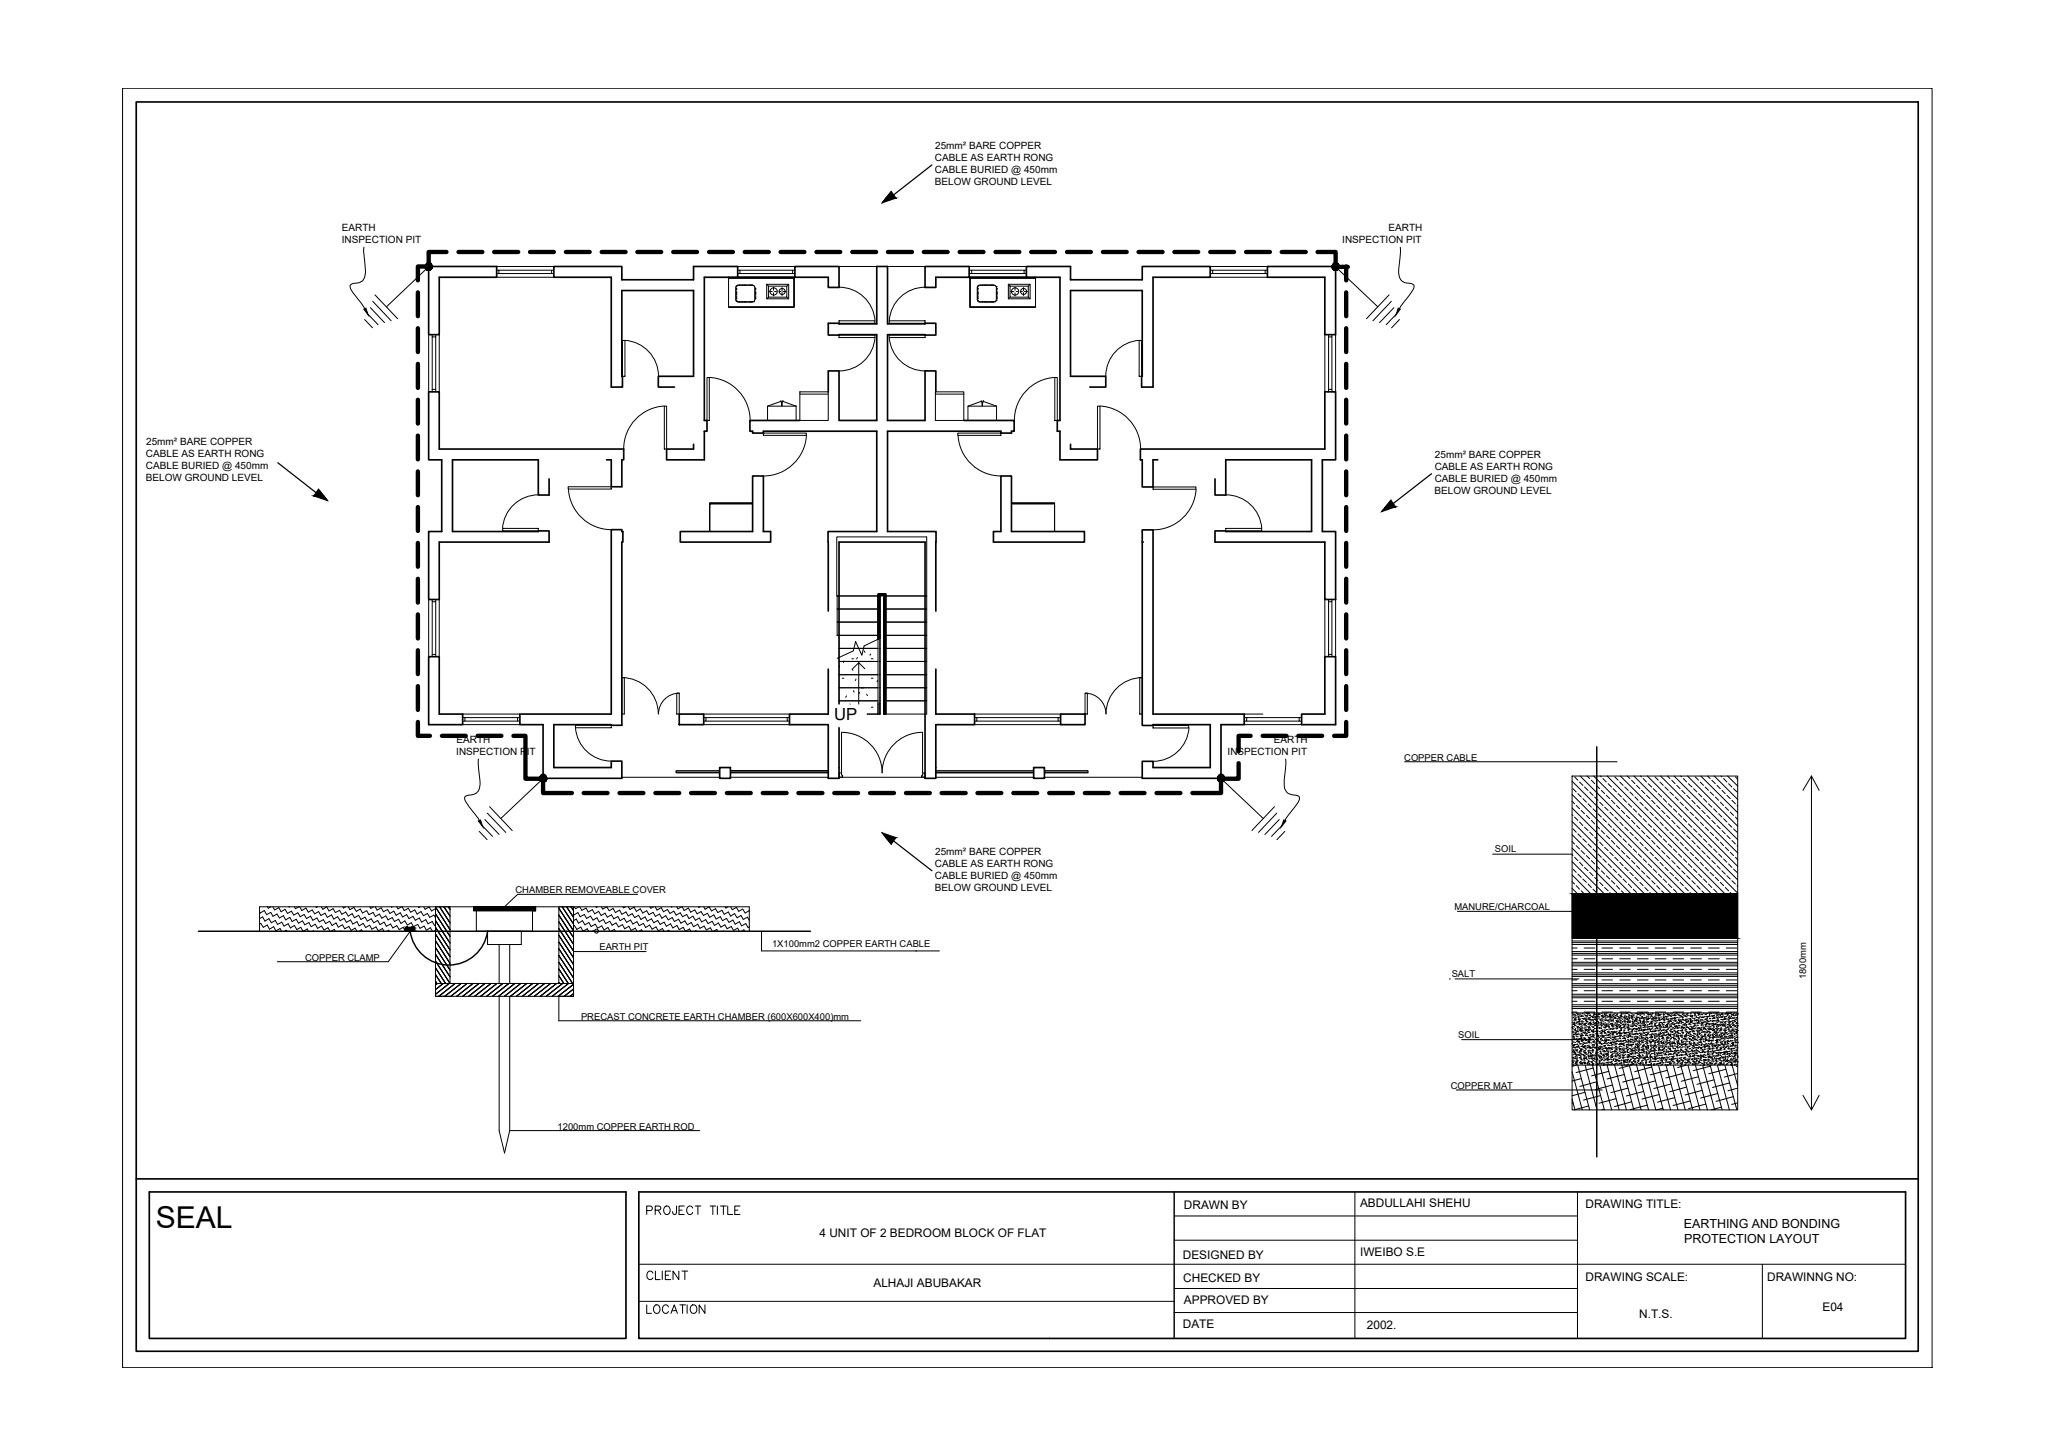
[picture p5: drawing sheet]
<svg xmlns="http://www.w3.org/2000/svg" width="420mm" height="297mm" viewBox="0 0 420 297" stroke-linecap="round" stroke-linejoin="round" font-family="sans-serif">
<defs><g id="words">
<text font-size="6.1" x="31.8" y="250.8">SEAL</text>
<text font-size="4.9" x="130.9" y="269.5">LOCATION</text>
<text font-size="4.4" x="130.9" y="262.5">CLIENT</text>
<text font-size="3.4" x="170.4" y="147.1">UP</text>
<g font-size="2.6">
<text x="343.9" y="250.9">EARTHING AND BONDING</text>
<text x="344" y="254">PROTECTION LAYOUT</text>
</g>
<g font-size="2.4">
<text x="241.8" y="247">DRAWN BY</text>
<text x="277.8" y="246.6">ABDULLAHI SHEHU</text>
<text x="323.9" y="246.8">DRAWING TITLE:</text>
<text x="167.4" y="252.6">4 UNIT OF 2 BEDROOM BLOCK OF FLAT</text>
<text x="241.6" y="257.2">DESIGNED BY</text>
<text x="277.8" y="256.5">IWEIBO S.E</text>
<text x="178.4" y="262.9">ALHAJI ABUBAKAR</text>
<text x="241.7" y="261.9">CHECKED BY</text>
<text x="323.9" y="261.7">DRAWING SCALE:</text>
<text x="360.9" y="261.7">DRAWINNG NO:</text>
<text x="241.8" y="266.5">APPROVED BY</text>
<text x="334.8" y="269.3">N.T.S.</text>
<text x="372.3" y="267.9">E04</text>
<text x="241.6" y="271.2">DATE</text>
<text x="279.2" y="271.5">2002.</text>
</g>
<g font-size="2">
<text x="191" y="32.9">CABLE AS EARTH RONG</text>
<text x="191" y="35.4">CABLE BURIED @ 450mm</text>
<text x="191" y="30.5">25mm² BARE COPPER</text>
<text x="190.9" y="37.9">BELOW GROUND LEVEL</text>
<text x="69.8" y="47.3">EARTH</text>
<text x="283.6" y="47.3">EARTH</text>
<text x="69.8" y="49.7">INSPECTION PIT</text>
<text x="274.2" y="49.7">INSPECTION PIT</text>
<text x="29.8" y="93.4">CABLE AS EARTH RONG</text>
<text x="29.8" y="95.9">CABLE BURIED @ 450mm</text>
<text x="29.9" y="91">25mm² BARE COPPER</text>
<text x="293.1" y="93.6">25mm² BARE COPPER</text>
<text x="29.8" y="98.3">BELOW GROUND LEVEL</text>
<text x="293" y="101">BELOW GROUND LEVEL</text>
<text x="293" y="96.1">CABLE AS EARTH RONG</text>
<text x="293" y="98.5">CABLE BURIED @ 450mm</text>
<text x="93.2" y="154.3">INSPECTION PIT</text>
<text x="93.2" y="151.8">EARTH</text>
<text x="250.8" y="154.3">INSPECTION PIT</text>
<text x="260.2" y="151.8">EARTH</text>
<text x="191" y="177.1">CABLE AS EARTH RONG</text>
<text x="191" y="179.6">CABLE BURIED @ 450mm</text>
<text x="191" y="174.7">25mm² BARE COPPER</text>
<text x="190.9" y="182.1">BELOW GROUND LEVEL</text>
</g>
<g font-size="1.9">
<text x="286.8" y="155.4">COPPER CABLE</text>
<text x="305.4" y="174">SOIL</text>
<text x="105.3" y="182.5">CHAMBER REMOVEABLE COVER</text>
<text x="297.1" y="185.9">MANURE/CHARCOAL</text>
<text x="62.3" y="196.3">COPPER CLAMP</text>
<text x="122.4" y="194.1">EARTH PIT</text>
<text x="157.7" y="193.5">1X100mm2 COPPER EARTH CABLE</text>
<text x="296.5" y="199.6">SALT</text>
<text x="368.9" y="200" transform="rotate(-90 368.9 200)">1800mm</text>
<text x="118.7" y="208.3">PRECAST CONCRETE EARTH CHAMBER (600X600X400)mm</text>
<text x="297.9" y="212">SOIL</text>
<text x="296.3" y="222.5">COPPER MAT</text>
<text x="113.9" y="230.8">1200mm COPPER EARTH ROD</text>
</g>
</g></defs>
<!-- layer: G-ANNO-TTLB -->
<g fill="none" stroke="#000" stroke-width=".2">
<path d="M130.5 258.3h258.7M132.1 247.3h.8a.47 .47 0 0 0 .4-.5 .47 .47 0 0 0-.4-.4h-.8v1.7M133.8 247.2l1-.1 .2-.2-.1-.4-.4-.1h-.7v1.7M134.4 247.2l.6 .9M135.9 246.5a.82 .82 0 0 1 1 .3 .82 .82 0 0 1-.2 1.1 .63 .63 0 0 1-.7 .2 .63 .63 0 0 1-.4-.6v-.4zM138.2 246.4l-.1 1.5-.4 .2-.2-.2-.1-.4M138.7 247.2h.6M139.8 246.4h-1.1v1.7h1.1M141.5 246.8a.63 .63 0 0 0-.7-.4 .63 .63 0 0 0-.5 .7v.4a.63 .63 0 0 0 .5 .6 .63 .63 0 0 0 .7-.4M142 246.4h1.1M142.6 246.4v1.7M145 246.4h1.2"/>
<path d="M145.6 246.4v1.7M146.5 246.4v1.7M147.2 246.4h1.2M147.8 246.4v1.7M148.6 246.4v1.7h1.1M150.1 247.2h.6M151.1 246.4h-1v1.7h1M239.8 243.5v29.9M239.8 253.4h82.4M239.8 248.4h82.4M130.5 265.9h109.3M239.8 268.1h82.4"/>
<path d="M239.8 263.2h82.4"/>
</g>
<!-- layer: G-ANNO-TTLB-THIN -->
<path d="M25 18h369.6v261.4h-369.6zM239.8 243.5v29.9M276.7 243.5v29.9M322.2 243.5v29.9M360 258.3v15.1" fill="none" stroke="#000" stroke-width=".2"/>
<!-- layer: G-ANNO-TTLB-MEDM -->
<path d="M27.8 20.8h364v255.3h-364zM27.8 240.8h364M30.5 243.5h97.4v29.9h-97.4zM130.5 243.5h258.7v29.9h-258.7z" fill="none" stroke="#000" stroke-width=".34"/>
<!-- layer: A-WALL -->
<g fill="none" stroke="#000" stroke-width=".34">
<path d="M87.6 54.4h13.8v2.2h-11.7v11.8h-2.1zM162.4 54.4h9v4.3h-2.2v-2.1h-6.8zM188.9 54.4h9.1v2.2h-6.9v2.1h-2.2zM258.9 54.4h13.9v14h-2.2v-11.8h-11.7zM137.8 79.1h-3.3v-2.2h7.2v-17.5h-14.7v17.5h.1v2.2h-2.2v-22.5h-11.8v-2.2h13.9v2.8h14.7v-2.8h9v2.2h-6.8v29.3h.5v2.2h-.5v5.8h-7.7v-2.2h5.5v-.9M222.6 79.1h3.3v-2.2h-7.2v-17.5h14.6v17.5h-.1v2.2h2.3v-22.5h11.7v-2.2h-13.9v2.8h-14.6v-2.8h-9.1v2.2h6.9v29.3h-.5v2.2h.5v5.8h7.7v-2.2h-5.5v-.9M123.9 93.9h1v5.5h2.1v-5.5h.4v-2.2h-37.7v-11.6h-2.1v13.8h2.6v14.7h-2.6v13.9h2.1v-11.8h22.5v-2.2h-2.2v.1h-17.6v-14.7h17.6v7.2h2.2v-3.3M163.4 85.9h-10.2v2.2h.5v.4h2.2v-.4h23.2v20.5h-10l.1 16.2M169.2 80.1v-4.3h2.2v10.1h7.7v-17.5l-9.9 .1v-2.5l9.9 .2v-11.8h2.2v11.8l9.8-.2v2.5l-9.8-.1v17.5h7.6v-10.1h2.2v4.3M196.9 85.9h10.3v2.2h-.6v.4h-2.2v-.4h-23.1v20.5h9.9l-.1 16.2M204.4 97.2h2.2v11.4h14.9v2.1h-18.6v-2.1h1.5zM236.5 93.9h-1v5.6h-2.2v-5.6h-.4v-2.2h37.7v-11.6h2.2v13.8h-2.7v14.7h2.7v13.9h-2.2v-11.8h-22.4v-2.2h2.2v.1h17.5v-14.7h-17.5v7.2h-2.2v-3.3"/>
<path d="M124.9 108.2h2.1v.4h.2v2.1h-.2v37.5h-2.1v-.2h-11.8v8.8h11.8v-1.3h2.1v3.5h-16.1v-11h-4.7v-2.1h18.7zM139 108.6h14.7v-11.4h2.2v11.4h1.5v2.1h-18.4zM233.3 108.2h2.2v37.7h18.6v2.1h-4.7v11h-16.1v-3.5h2.2v1.3h11.7v-8.8h-11.7v.2h-2.2zM87.6 134.2h2.1v11.7h4.8v2.1h-6.9zM169.2 136.7v9.2h-7.9v2.1h7.9v11h2.2v-48.3h17.5v48.3h2.2v-11h8v-2.1h-8v-9.2M270.6 134.2h2.2v13.8h-6.9v-2.1h4.7zM138.7 145.9h5v2.1h-5zM147 156.8h2.2v2.2h-2.2zM211.1 156.8h2.2v2.2h-2.2zM216.6 145.9h5v2.1h-5z"/>
</g>
<g fill="none" stroke="#000" stroke-width=".2">
<path d="M101.4 54.4h11.7M101.4 56.6h11.7M150.7 54.4h11.7M150.7 56.6h11.7M198 54.4h11.6M198 56.6h11.6M247.2 54.4h11.7M247.2 56.6h11.7M87.6 68.4v11.7M89.7 68.4v11.7M270.6 68.4v11.7M272.8 68.4v11.7"/>
<path d="M87.6 122.5v11.7M89.7 122.5v11.7M270.6 122.5v11.7M272.8 122.5v11.7M94.5 145.9h11.7M94.5 148h11.7M143.7 145.9h17.6M143.7 148h17.6M199.1 145.9h17.5M199.1 148h17.5M254.1 145.9h3.9M254.1 148h11.8"/>
</g>
<!-- layer: A-DOOR -->
<g fill="none" stroke="#000" stroke-width=".2">
<path d="M171.4 58.7a7.3 7.3 0 0 1 7.3 6.8M189 58.7a7.3 7.3 0 0 0-7.4 6.8M127.1 69.6h.5v7.3h-.5zM127.7 69.5a7.3 7.3 0 0 1 6.8 7.4M144.4 77.1h.5v8.8h-.5zM144.9 77.1a8.8 8.8 0 0 1 8.3 8.8M171.4 68.5h7.3v.5h-7.3zM171.4 65.5h7.3v.5h-7.3zM178.7 68.9a7.3 7.3 0 0 1-7.3 6.9M181.6 68.5h7.3v.5h-7.3zM181.6 65.5h7.3v.5h-7.3zM181.6 68.9a7.3 7.3 0 0 0 7.4 6.9"/>
<path d="M215.4 77.1h.6v8.8h-.6zM215.5 77.1a8.8 8.8 0 0 0-8.3 8.8M232.7 69.6h.5v7.3h-.5zM232.7 69.5a7.3 7.3 0 0 0-6.8 7.4M116 99.4h8.9v.5h-8.9zM116.1 99.9a8.8 8.8 0 0 0 8.8 8.3M135.7 82.9a8.8 8.8 0 0 0-8.3 8.8M135.7 83h.5v8.7h-.5zM155.9 88.5h8.8v.4h-8.8zM164.7 89a8.8 8.8 0 0 1-8.8 8.2M195.6 88.5h8.8v.4h-8.8zM195.7 89a8.8 8.8 0 0 0 8.8 8.2"/>
<path d="M224.2 83h.5v8.7h-.5zM224.7 82.9a8.8 8.8 0 0 1 8.3 8.8M235.5 99.5h8.8v.4h-8.8zM244.3 100a8.8 8.8 0 0 1-8.8 8.2M102.7 108h7.3v.5h-7.3zM110 101.1a7.3 7.3 0 0 0-7.4 6.8M250.4 108h7.3v.5h-7.3zM250.4 101.1a7.3 7.3 0 0 1 7.3 6.8M127 138.4a7.4 7.4 0 0 1 7.5 7.5M127.5 138.4v7.5h-.5v-7.5h.6M232.8 138.4h.5v7.5h-.5zM233.3 138.4a7.4 7.4 0 0 0-7.4 7.5 4.3 4.3 0 0 0-4.2-4.3"/>
<path d="M117.5 148.2h7.4v.5h-7.4zM117.5 148.6a7.3 7.3 0 0 0 7.4 6.9M138.2 141.6h.5v4.3h-.5zM138.8 141.6a4.3 4.3 0 0 0-4.3 4.3M171.9 149.6v8.3M171.9 149.6a8.3 8.3 0 0 1 8.3 8.3 8.3 8.3 0 0 1 8.3-8.3M188.4 149.6v8.3M221.6 141.6h.5v4.3h-.5zM235.5 148.2h7.3v.5h-7.3zM242.9 148.7a7.3 7.3 0 0 1-7.4 6.8"/>
</g>
<!-- layer: A-GLAZ -->
<g fill="none" stroke="#000" stroke-width=".2">
<path d="M101.4 55.2h.5v.7h-.5M101.9 55.2h10.8M101.9 55.9h10.8M113.1 55.2h-.4v.7h.4M150.7 55.2h.4v.7h-.4M151.1 55.2h10.8M151.1 55.9h10.8M162.4 55.2h-.5v.7h.5M198 55.2h.5v.7h-.5M198.5 55.2h10.7M198.5 55.9h10.7M209.6 55.2h-.4v.7h.4"/>
<path d="M247.2 55.2h.5v.7h-.5M247.7 55.2h10.7M247.7 55.9h10.7M258.9 55.2h-.5v.7h.5M88.3 68.4v.4h.7v-.4M88.3 68.8v10.7M89 68.8v10.7M271.4 68.4v.4h.6v-.4M271.4 68.8v10.7M272 68.8v10.7M88.3 80.1v-.6h.7v.6M271.4 80.1v-.6h.6v.6"/>
<path d="M88.3 122.5v.4h.7v-.4M88.3 134.2v-.5h.7v.5M88.3 122.9v10.8M89 122.9v10.8M271.4 122.5v.4h.6v-.4M271.4 134.2v-.5h.6v.5M271.4 122.9v10.8M272 122.9v10.8M94.5 146.6h.5v.7h-.5M95 147.3h10.7M95 146.6h10.7M106.2 146.6h-.5v.7h.5"/>
<path d="M143.7 146.6h.5v.7h-.5M144.2 147.3h16.6M144.2 146.6h16.6M161.3 146.6h-.5v.7h.5M199.1 146.6h.4v.7h-.4M199.5 147.3h16.6M199.5 146.6h16.6M216.6 146.6h-.5v.7h.5M254.1 146.6h.5v.7h-.5M254.6 147.3h10.8M254.6 146.6h10.8M265.9 146.6h-.5v.7h.5"/>
</g>
<!-- layer: A-FLOR-HRAL -->
<g fill="none" stroke="#000" stroke-width=".2">
<path d="M179.5 121.3h1.4v24.6h-.4v-24.2h-1zM179.7 130.4l-.4 .2M138.1 157.5h8.9h-8.9v.4h8.9h-8.9M138.1 157.6v.1M149.2 157.5h20h-20M149.2 157.9h20M179.3 145.9v-24.4h.4v24.4M179.3 143.5v2.4M179.3 145.9h.4M179.5 143.9h.1M179.7 143.5v2.4M191.1 157.5h20"/>
<path d="M211.1 157.9h-20h20M222.2 157.5h-8.9h8.9v.4h-8.9h8.9M222.2 157.6v.1"/>
</g>
<!-- layer: A-WALL -->
<circle cx="233.3" cy="110.7" r=".17" fill="#000"/>
<!-- layer: A-FLOR -->
<path d="M171.4 54.4h7.7M181.3 54.4h7.6M127 158.8h20M149.2 158.8h20M171.4 158.8h17.5M191.1 158.8h20M213.3 158.8h20" fill="none" stroke="#000" stroke-width=".2"/>
<!-- layer: A-DOOR-FRAM -->
<path d="M171.4 157.9h.5v.5h.2v.4h-.7zM188.5 157.9h.4v.9h-.6v-.4h.2z" fill="none" stroke="#000" stroke-width=".2"/>
<!-- layer: S-STRS-MBND -->
<g fill="none" stroke="#000" stroke-width=".2">
<path d="M171 121.8l-.1-12.1h18.4v36.2h-8.8v-24.1M171 121.8h18.3M171 121.8v8.1M171 129.8h8.8M171 127.1h8.8M171 124.4h8.8M171.4 132.5h3M175.4 132.5h1M179.3 130.6l-2.8 1.4-.5 1.9-1.2-2.8-.5 1.9-3.3 1.5M179.8 121.8l-.1 8.6M180.5 137.8h8.8M180.5 135.1h8.8"/>
<path d="M180.5 132.5h8.8M180.5 129.8h8.8M180.5 127.1h8.8M180.5 124.4h8.8M180.5 143.2h8.8M180.5 140.5h8.8"/>
</g>
<!-- layer: S-STRS -->
<g fill="none" stroke="#000" stroke-width=".2">
<path d="M171.4 136l.1 .2M171.4 135.1h7.9M171.4 137.8h7.9M172.1 138.6h.3M172.4 135l-.1 .3M174 134.6h.3M174 136.7l.2 .2M174.4 132.5h1M174.9 138.7l-.2 .3M175.1 134.3l-.1 .3M176.4 132.5h2.9M176.5 133l.2 .3"/>
<path d="M177.9 133.6l-.2 .3M178 138.6h.3M178 134.6h.3M179.3 139l-.2 .3M179.7 132.5h.1M179.7 135.1h.1M179.7 137.8h.1M179.8 130.4l-.1 15.5M171.4 145.9h7.9M171.4 140.5h7.9M171.4 143.2h7.9M172.1 144.5h.3"/>
<path d="M172.9 142.2l-.2 .3M173.6 143.8l.2 .3M174.3 141.1l.2 .3M175.6 141.4l-.2 .3M177 141.8l.2 .3M178 144.5h.3M179.7 140.5h.1M179.7 142.5l.1 .1M179.7 143.2h.1"/>
</g>
<!-- layer: S-STRS-ANNO -->
<path d="M175.4 135.4l-1.2 1.2M176.6 136.6l-1.2-1.2v10.5" fill="none" stroke="#000" stroke-width=".2"/>
<!-- layer: A-FLOR-HRAL-MBND -->
<path d="M179.7 130.5v-8.9h.9v24.3h.3v-24.6h-1.5v9.3" fill="none" stroke="#000" stroke-width=".2"/>
<!-- layer: Q-SPCQ -->
<g fill="none" stroke="#000" stroke-width=".2">
<path d="M148.8 56.6h13.4v6.1h-13.4zM148.8 56.6v.3M150.7 56.6h11.5v6.1h-13.4M156.6 58.1h4.5v2.9h-4.5zM156.6 58.1l.4 .4M157 58.5h3.7v2.2h-3.7zM157.1 59.6h.6M158 58.7v.6M158 59.8v.7M158.2 59.6h.4M159.1 59.6h.4M159.7 58.8v.6"/>
<path d="M159.7 59.8v.6M159.9 59.6h.6M161.1 58.1l-.4 .4M198.1 56.6h13.4v6.1h-13.4zM206 58.1h4.4v2.9h-4.4zM206 58.1l.3 .4M206.3 58.5h3.7v2.2h-3.7zM206.4 59.6h.7M207.3 58.7v.6M207.3 59.8v.7M207.6 59.6h.3M208.5 59.6h.3"/>
<path d="M209.1 58.8v.6M209.1 59.8v.6M209.2 59.6h.7M209.6 56.6h-11.5v6.1h13.4M210.4 58.1l-.4 .4M211.5 56.6v.3M157 60.7l-.4 .3M160.7 60.7l.4 .3M206.3 60.7l-.3 .3M210 60.7l.4 .3M163.4 80.1h5.8v5.8h-5.8zM163.4 80.5h5.8"/>
<path d="M191.1 80.1h5.8v5.8h-5.8zM191.1 80.5h5.8M145 102.9v5.7v-5.7h8.7zM206.6 102.9h8.8v5.7v-5.7z"/>
<circle cx="158" cy="59.5" r=".74"/>
<circle cx="159.8" cy="59.5" r=".61"/>
<circle cx="207.3" cy="59.5" r=".74"/>
<circle cx="209.1" cy="59.5" r=".61"/>
</g>
<!-- layer: Q-CASE -->
<g fill="none" stroke="#000" stroke-width=".2">
<path d="M150.3 58.6v.2M150.3 60h.1M150.3 59.9h.1M150.3 59.7h.1M150.3 59.5h.1M150.3 59.1h.1M150.3 58.9h.1M150.3 59v.1M150.3 59.2v.2M150.3 59.5v.1M150.3 59.8v.1M150.3 58.5h.1"/>
<path d="M150.5 58.4l-.2 .1M150.5 58.3h.1M150.6 58.3h.1M150.8 58.3h-.2M150.9 58.3h.1M151 58.3h.1M151.1 58.3h.1M151.2 58.3h.2M151.4 58.3h.1M151.5 58.3h.1M151.5 58.3h.2M151.7 58.3h.1"/>
<path d="M151.8 58.3h.1M151.9 58.3h.1M152 58.3h.2M152.2 58.3h.1M152.2 58.3h.2M152.5 58.3h.1M152.5 58.3h.3M152.8 58.3h.1M153 58.3h.1M153.1 58.3h.1M153.3 58.3h.1M153.4 58.3h.1"/>
<path d="M153.5 58.3h.1M153.6 58.3h.3M153.9 58.3h.1M154 58.4l.1 .1M154.1 58.5l.1 .3M154.1 58.5h.1M154.2 58.9h.1M154.2 59.1h.1M154.2 59.5h.1M154.2 59.7h.1M154.2 59.9h.1M154.2 60h.1"/>
<path d="M154.2 59v.1M154.2 59.2v.2M154.2 59.5v.1M154.2 59.8v.1M199.6 58.6v.2M199.6 60h.1M199.6 59.9h.1M199.6 59.7h.1M199.6 59.5h.1M199.6 59.1h.1M199.6 58.9h.1M199.6 59v.1"/>
<path d="M199.6 59.2v.2M199.6 59.5v.1M199.6 59.8v.1M199.7 58.5h.1M199.8 58.4l-.1 .1M199.8 58.3h.1M199.9 58.3h.1M200.2 58.3h-.3M200.2 58.3h.1M200.3 58.3h.1M200.5 58.3h.1M200.6 58.3h.2"/>
<path d="M200.8 58.3h.1M201 58.3h.1M201.1 58.3h.1M201.3 58.3h.1M201.4 58.3h.1M201.5 58.3h.1M201.6 58.3h.1M201.8 58.3h.1M201.9 58.3h.1M201.9 58.3h.2M202.1 58.3h.1M202.2 58.3h.1"/>
<path d="M202.3 58.3h.1M202.4 58.3h.1M202.6 58.3h.1M202.7 58.3h.1M202.8 58.3h.1M202.9 58.3h.3M203.2 58.3h.1M203.3 58.3h.1M203.3 58.4l.1 .1M203.4 58.5h.1M203.5 58.6v.2M203.5 58.5h.1"/>
<path d="M203.5 58.9h.1M203.5 59.1h.1M203.5 59.5h.1M203.5 59.7h.1M203.5 59.9h.1M203.5 60h.1M203.5 59v.1M203.5 59.2v.2M203.5 59.5v.1M203.5 59.8v.1M150.3 61.1v.2M150.3 61h.1"/>
<path d="M150.3 60.8h.1M150.3 60.5h.1M150.3 60.2h.1M150.3 60v.2M150.3 60.2v.2M150.3 60.6v.1M150.3 60.8v.1M150.3 61.4h.1M150.3 61.4l.1 .1M150.4 61.5l.1 .1M150.5 61.6h.1M150.6 61.6h.1"/>
<path d="M150.6 61.6l.2 .1M150.9 61.7h.1M151 61.7h.1M151.1 61.7h.1M151.2 61.7h.2M151.4 61.7h.1M151.5 61.7h.1M151.5 61.7h.2M151.7 61.7h.1M151.8 61.7h.1M152 61.7h.1M152 61.7h.2"/>
<path d="M152.2 61.7h.1M152.2 61.7h.2M152.5 61.7h.1M152.5 61.7h.3M152.8 61.7h.1M153 61.7h.1M153.1 61.7h.1M153.3 61.7h.1M153.4 61.7h.1M153.5 61.7h.1M153.9 61.6l-.3 .1M153.9 61.6h.1"/>
<path d="M154.1 61.5l-.1 .1M154.1 61.4v.1M154.1 61.4h.1M154.2 61.1l-.1 .2M154.2 60.2h.1M154.2 60.5h.1M154.2 60.8h.1M154.2 61h.1M154.2 60v.2M154.2 60.2v.2M154.2 60.6v.1M154.2 60.8v.1"/>
<path d="M199.6 61.1l.1 .2M199.6 61h.1M199.6 60.8h.1M199.6 60.5h.1M199.6 60.2h.1M199.6 60v.2M199.6 60.2v.2M199.6 60.6v.1M199.6 60.8v.1M199.7 61.4h.1M199.7 61.5l.1 .1M199.7 61.4v.1"/>
<path d="M199.8 61.6h.1M199.9 61.6h.1M199.9 61.6l.3 .1M200.2 61.7h.1M200.3 61.7h.1M200.5 61.7h.1M200.6 61.7h.2M200.8 61.7h.1M201 61.7h.1M201.1 61.7h.1M201.3 61.7h.1M201.4 61.7h.1"/>
<path d="M201.5 61.7h.1M201.6 61.7h.1M201.8 61.7h.1M201.9 61.7h.1M201.9 61.7h.2M202.1 61.7h.1M202.2 61.7h.1M202.3 61.7h.1M202.4 61.7h.1M202.6 61.7h.1M202.7 61.7h.1M202.8 61.7h.1"/>
<path d="M203.2 61.6l-.3 .1M203.2 61.6h.1M203.3 61.6h.1M203.4 61.5l-.1 .1M203.4 61.4v.1M203.5 61.4h.1M203.5 61.1v.2M203.5 60.2h.1M203.5 60.5h.1M203.5 60.8h.1M203.5 61h.1M203.5 60v.2"/>
<path d="M203.5 60.2v.2M203.5 60.6v.1M203.5 60.8v.1M159.6 82l-2.8 1M159.8 82l2.8 1M159.9 81.8l-.2 1.2-.2-1.1M162.6 83h-5.8v2.9M162.6 83v2.9M200.5 82l-2.8 1M200.7 82l2.9 1M200.9 81.8l-.3 1.2-.2-1.1M203.6 83h-5.9v2.9"/>
<path d="M203.6 83v2.9M153.7 102.7h-8.7v.2M206.6 102.7h8.8v.2"/>
</g>
<path d="M148.8 56.9h13.4M148.8 56.6v.3M150.7 56.6h11.5v6.1h-13.4M198.1 56.9h13.4M209.6 56.6h-11.5v6.1h13.4M211.5 56.6v.3" fill="none" stroke="#000" stroke-width=".25"/>
<!-- layer: S-STRS-IDEN -->
<path d="M170.1 144v4.5l6.8-4.5zM170.1 148.5l6.8-4.5v4.5z" fill="#fff" stroke="#fff" stroke-width=".2"/>
<!-- layer: 0 -->
<path d="M182 39.1l-1.8 2.3M190.3 33.7l-7.7 6.1M56.7 94.5l7.8 6.1M65 99.9l1.9 2.4M292.4 96.8l-7.8 6.1M284.1 102.2l-1.9 2.3M180.2 170.1l1.8 2.4M182.5 171.8l7.8 6.1" fill="none" stroke="#000" stroke-width=".25"/>
<g fill="#000" stroke="#000" stroke-width=".2">
<path d="M182 39.1l1 1.4h-2.1zM180.9 40.5l-.7 .9 2.8-.9z"/>
<path d="M65 99.9l1.1 1.4h-2zM64.1 101.3l2.8 1-.8-1z"/>
<path d="M284.1 102.2l1 1.3h-2.1zM283 103.5l-.8 1 2.9-1z"/>
<path d="M180.2 170.1l2.8 1h-2.1zM180.9 171.1l1.1 1.4 1-1.4z"/>
</g>
<!-- layer: PDF21_E-EARTHING -->
<path d="M74.3 63.2l.4-.3 .5 1.4zM285.6 62.9l.4 .3-.9 1.1zM97.7 167.7l.4-.2 .5 1.4zM262.2 167.5l.5 .2-1 1.2z" fill="#000" stroke="#000" stroke-width=".2"/>
<g fill="none" stroke="#000" stroke-width=".2">
<path d="M74.4 50.5l-.1 1a15.3 15.3 0 0 1 .2 5.1 2.16 2.16 0 0 1-2.3 1.3 .71 .71 0 0 0-.7 .4 .71 .71 0 0 0 .2 .8l2.8 4M86.8 54.4h1.4zM86.8 54.4l1.4 .1M86.8 54.5h1.4M86.8 54.5l1.4 .1zM86.8 54.6h1.4M86.8 54.6l1.4 .1zM86.8 54.7h1.4M86.9 54.3h1.3zM86.9 54.7l1.3 .1zM86.9 54.8h1.3zM86.9 54.8l1.3 .1"/>
<path d="M86.9 54.1h1.3zM86.9 54.1l1.3 .1zM86.9 54.2h1.3zM86.9 54.9h1.2zM86.9 54.2a.66 .66 0 0 1 .7-.6 .66 .66 0 0 1 .6 .6M87 54.9l1.1 .1zM87 54.1a.62 .62 0 0 0 .5 .6 .62 .62 0 0 0 .7-.5h-1.3h1.3h-1.3l1.3 .1M87 54l1.1 .1zM87 54.1h1.2h-1.2M87 55h1zM87 54.9h1.1M87.1 55h.9"/>
<path d="M87.1 55l.9 .1zM87.1 55.1h.8zM87.2 53.9h.7zM87.2 53.8h.6M87.2 53.9h.7h-.7M87.2 55.2h.6zM87.2 53.9a.36 .36 0 0 0 .4 .3 .36 .36 0 0 0 .3-.3M87.3 55.2h.5h-.5M87.3 53.8h.5zM87.3 53.8h.5h-.5M87.3 55.2h.4M87.3 53.8h.4z"/>
<path d="M87.4 53.8h.3M87.4 55.2h.2zM87.4 55.2h.2h-.2M87.5 53.8h.1h-.1M87.5 55.2h.1M87.5 53.8h.1M87.6 53.8h.1M87.6 54.5l-8.7 8.2M87.6 55.2h-.3h.4M87.9 55.1h-.7l.6 .1M88 53.9h-.9l.9 .1M88 54h-.9a.53 .53 0 0 0 .5 .5 .53 .53 0 0 0 .5-.5"/>
<path d="M88.1 55a.53 .53 0 0 0-.6-.6 .53 .53 0 0 0-.5 .6h1h-1M88.1 54.9h-1.2h1.2M88.2 54.3h-1.4l1.4 .1M88.2 54.7h-1.4l1.4 .1M272.1 54.3h1.4zM272.1 54.3h1.4l-1.4 .1M272.1 54.4h1.4zM272.1 54.6l1.4-.1zM272.1 54.6h1.4zM272.1 54.7h1.4M272.1 54.7h1.4l-1.4 .1M272.1 54.2l1.3-.1z"/>
<path d="M272.1 54.2h1.3zM272.1 54.2h1.3M272.1 54.8l1.4-.1zM272.1 54.8h1.4zM272.2 54.1h1.2zM272.2 54.2a.66 .66 0 0 1 .6-.6 .66 .66 0 0 1 .7 .6l-1.4 .1M272.2 54.9h1.2zM272.2 54.9h1.2M272.3 54.1l1-.1zM272.3 55l1.1-.1zM272.3 54h.9M272.3 55h1z"/>
<path d="M272.3 54a.53 .53 0 0 0 .5 .5 .53 .53 0 0 0 .6-.5M272.3 55a.53 .53 0 0 1 .5-.6 .53 .53 0 0 1 .6 .6M272.3 55h.9M272.4 53.9h.8zM272.4 53.9h.8M272.4 55.1h.8h-.8h.8h-.8h.8h-.8h.8h-.8h.8h-.8h.8h-.8h.8h-.8h.8h-.8h.8h-.8l.7 .1M272.4 53.9l.7-.1zM272.4 55.1h.8zM272.4 53.9a.36 .36 0 0 0 .4 .3 .36 .36 0 0 0 .3-.3M272.5 53.8h.6zM272.5 53.8h.6M272.5 55.2h.6h-.5"/>
<path d="M272.6 53.8h.4zM272.6 55.2h.5zM272.6 55.2h.4M272.7 53.8h.2M272.7 55.2h.2M272.8 53.8h.1M272.8 55.2h.1M272.8 54.5l8.6 8.2M272.9 55.2h-.1h.1M273 53.8h-.5h.5M273.1 53.9h-.7h.7M273.2 53.9l-.8 .1"/>
<path d="M273.3 54h-1h1M273.3 54a.7 .7 0 0 0-1 0 .7 .7 0 0 0 .1 1M273.3 54a.7 .7 0 0 1 0 1 .7 .7 0 0 1-1 0M273.3 54.1h-1.1h1.2M273.3 55h-1h1M273.4 54.1a.61 .61 0 0 1-.5 .6 .61 .61 0 0 1-.7-.5M273.4 54.8h-1.2h1.3M273.4 54.8l-1.2 .1M273.5 54.4l-1.4 .1M273.5 54.5h-1.4M273.5 54.6h-1.4M286 50.5l.1 1-.4 3.3a2.42 2.42 0 0 0 1 2.9l.7 .1a1.21 1.21 0 0 1 1.5 .7l-.1 .3-.6 1-2.4 3.3"/>
<path d="M74.5 65.3l1.6 1.7M75.2 64.2l2 2.1M75.7 62.9l2.8 3M76.1 61.6l3.8 3.9M76.6 60.2l4.6 4.9M283.7 60.2l-4.6 4.9M284.2 61.6l-3.8 3.9M284.7 62.9l-2.9 3M285.2 64.2l-2.1 2.1M285.8 65.3l-1.6 1.7M97.7 155.1v.9l.3 3.3a2.53 2.53 0 0 1-.8 2.8l-.9 .3a1.21 1.21 0 0 0-1.4 .6l.3 .9 2.7 3.7M110.2 158.9l1.4 .1z"/>
<path d="M110.2 159h1.4M110.2 159h1.4zM110.2 159l1.4 .1M110.2 159.1h1.4zM110.2 159.1l1.4 .1M110.2 159.2h1.4zM110.3 158.8l1.3 .1h-1.3M110.3 158.8l1.3 .1zM110.3 158.9h1.3M110.3 159.2h1.3M110.3 159.3h1.3zM110.3 159.3l1.3 .1"/>
<path d="M110.3 158.7a.66 .66 0 0 1 .7-.6 .66 .66 0 0 1 .6 .7h-1.3M110.3 158.7h1.3zM110.3 158.7l1.3 .1zM110.3 158.8h1.3zM110.3 159.4l1.2 .1zM110.3 158.7a.61 .61 0 0 0 .6 .6 .61 .61 0 0 0 .7-.6M110.4 158.6h1.1zM110.4 158.6l1.2 .1zM110.4 159.5l1.1 .1zM110.4 159.5h1.1M110.4 159.6h1zM110.4 158.6a.53 .53 0 0 0 .5 .5 .53 .53 0 0 0 .6-.5"/>
<path d="M110.5 158.5h.9h-.9M110.5 158.5l.9 .1zM110.5 158.6a.7 .7 0 0 0-.1 .9 .7 .7 0 0 0 1 .1M110.5 158.6a.7 .7 0 0 1 1 0 .7 .7 0 0 1-.1 1M110.5 159.6h.9M110.5 158.5h.9M110.5 159.6l.8 .1h-.8M110.6 158.4l.7 .1zM110.6 158.5h.7h-.7M110.6 159.7h.6h-.5M110.7 158.4h.5zM110.7 158.4h.5h-.5"/>
<path d="M110.7 159.7l.4 .1-.3-.1M110.8 158.4h.3zM110.8 159.8h.3zM110.8 158.4h.3M110.8 159.8h.3M110.8 159.8h.2h-.2M110.9 158.4h.1M110.9 159.8h.1M111 159l-8.7 8.2M111.2 158.4h-.5h.5h-.5h.5h-.5h.5h-.5v.2a.36 .36 0 0 0 .4 .2 .36 .36 0 0 0 .3-.4M111.2 159.7h-.6h.7M111.3 159.7h-.8h.8"/>
<path d="M111.3 159.6h-.8h.9M111.4 158.5h-.9h.9M111.5 159.5l-1.2-.1 1.2 .1a.53 .53 0 0 0-.6-.5 .53 .53 0 0 0-.5 .5M111.6 159.3l-1.3-.1 1.3 .1-1.3-.1 1.3 .1-1.3-.1 1.3 .1-1.3-.1 1.3 .1-1.3-.1 1.3 .1-1.3-.1 1.3 .1-1.3-.1 1.3 .1-1.3-.1 1.3 .1-1.3-.1 1.3 .1h-1.3l1.3 .1M248.7 159l1.4-.1zM248.7 159h1.4zM248.7 159.1h1.4zM248.7 158.9l1.4-.1zM248.7 158.9h1.4M248.7 159.2h1.4zM248.7 159.2h1.4M248.7 159.3l1.4-.1-1.4 .1"/>
<path d="M248.8 158.7h1.2zM248.8 158.8l1.2-.1zM248.8 158.8h1.2M248.8 159.3h1.3zM248.8 159.3h1.3l-1.3 .1M248.8 158.6h1.2zM248.8 158.7l1.2-.1zM248.8 159.4h1.2zM248.8 159.5l1.2-.1zM248.8 159.5l1.2-.1-1.2 .1M248.8 159.6l1.2-.1zM248.9 159.6h1h-1"/>
<path d="M248.9 159.5a.53 .53 0 0 1 .5-.5 .53 .53 0 0 1 .5 .5M248.9 158.5h1M248.9 158.5h1h-1a.53 .53 0 0 0 .5 .6 .53 .53 0 0 0 .5-.5M249 159.6h.9M249 159.6h.8M249.1 158.4h.6zM249.1 158.5l.6-.1zM249.1 159.7h.7h-.7M249.1 158.4a.36 .36 0 0 0 .3 .4 .36 .36 0 0 0 .4-.4M249.1 159.7h.6M249.2 158.4h.4h-.4M249.2 159.7h.5"/>
<path d="M249.2 158.4h.4zM249.2 159.7h.4zM249.3 158.4h.2M249.3 159.8h.3zM249.3 159.8h.2M249.4 158.4h.1M249.4 159.8h.1M249.4 159l8.6 8.2M249.6 158.4h-.4M249.7 158.4h-.6h.6M249.7 158.5h-.6h.6M249.8 158.5h-.9h.9"/>
<path d="M249.8 159.6l-.8 .1h.7M249.9 158.5h-1h1M249.9 158.5l-1 .1 1-.1M249.9 158.6a.7 .7 0 0 0-1 0 .7 .7 0 0 0 0 1M249.9 158.6a.7 .7 0 0 1 0 .9 .7 .7 0 0 1-1 .1M249.9 159.6h-1M250 159.5h-1.1M250 158.7a.61 .61 0 0 1-.5 .6 .61 .61 0 0 1-.7-.6M250.1 158.7a.66 .66 0 0 0-.7-.6 .66 .66 0 0 0-.6 .7M250.1 158.8l-1.4 .1h1.4M250.1 159.3l-1.3 .1M250.1 159h-1.4"/>
<path d="M250.1 159l-1.4 .1M250.1 159.1l-1.4 .1M262.6 155.1l-.3 4.7a2.18 2.18 0 0 0 2.5 2.7 .71 .71 0 0 1 .6 .4 .71 .71 0 0 1-.2 .8l-2.8 3.9M97.9 169.8l1.6 1.7M98.6 168.7l2 2.2M99 167.4l3 3.1M99.5 166.1l3.8 4M100 164.8l4.6 4.9M260.3 164.8l-4.6 4.9M260.8 166.1l-3.7 4M261.3 167.4l-2.9 3.1M261.8 168.7l-2.1 2.2"/>
<path d="M262.4 169.8l-1.6 1.7"/>
<circle cx="87.5" cy="54.5" r=".7"/>
</g>
<!-- layer: 0 -->
<g fill="none" stroke="#000" stroke-width=".89">
<path d="M85.4 59.7v4.9M91.2 51.5h-3.6v2.9h-2.2v2.9M93.7 51.5h4.8M100.9 51.5h4.9M108.3 51.5h4.8M115.6 51.5h4.9M122.9 51.5h4.9M130.2 51.5h4.9M137.5 51.5h4.9M144.8 51.5h4.9M152.1 51.5h4.9M159.4 51.5h4.9"/>
<path d="M166.8 51.5h4.8M174.1 51.5h4.9M181.4 51.5h4.9M188.7 51.5h4.9M196 51.5h4.9M203.3 51.5h4.9M210.6 51.5h4.9M217.9 51.5h4.9M225.3 51.5h4.8M232.6 51.5h4.9M239.9 51.5h4.8M247.2 51.5h4.9"/>
<path d="M254.5 51.5h4.9M261.8 51.5h4.9M269.1 51.5h3.7v3h2.5M275 54.4v2.9M275 59.7v4.9M85.4 67.1v4.8M85.4 74.3v4.9M275 67.1v4.8M275 74.3v4.9M85.4 81.7v4.8M85.4 89v4.9M85.4 96.3v4.9"/>
<path d="M275 81.7v4.8M275 89v4.9M275 96.3v4.9M85.4 103.6v4.9M85.4 110.9v4.9M85.4 118.2v4.9M275 103.6v4.9M275 110.9v4.9M275 118.2v4.9M85.4 125.5v4.9M85.4 132.8v4.9M275 125.5v4.9"/>
<path d="M275 132.8v4.9M85.4 147.5v2.8h2.4M85.4 140.2v4.8M90.3 150.3h4.8M97.6 150.3h4.8M104.9 150.3h2.4v8.8h3.6M110.9 159v3h5.9M253 155.9v3.2h-3.6v2.9h-5.8M255.5 150.3h-2.5v3.2M257.9 150.3h4.9M265.2 150.3h4.9M275 147.5v2.8h-2.5"/>
<path d="M275 140.2v4.8M119.2 162h4.9M126.5 162h4.9M133.9 162h4.8M141.2 162h4.8M148.5 162h4.8M155.8 162h4.9M163.1 162h4.9M170.4 162h4.9M177.7 162h4.9M185.1 162h4.8M192.3 162h4.9"/>
<path d="M199.7 162h4.8M207 162h4.9M214.3 162h4.9M221.6 162h4.9M228.9 162h4.9M236.2 162h4.9"/>
</g>
<!-- layer: HATCH -->
<g fill="none" stroke="#000" stroke-width=".2">
<path d="M286.9 155.6h43.4M321.1 158.5h33.8v68.2h-33.8zM321.1 159.6l23 23M321.6 158.7l.7 .7M322.6 159.8l.7 .6M322.8 158.5l24 24.1M324.2 158.5l.5 .5M325 159.4l.7 .7M325.5 158.5l24.1 24.1M326.9 158.5l.2 .2M327.4 159l.7 .8M328.3 158.5l24 24.1"/>
<path d="M329.8 158.7l.7 .7M330.8 159.8l.7 .6M331 158.5l23.9 24M332.4 158.5l.5 .5M333.3 159.4l.6 .7M333.7 158.5l21.2 21.2M335.1 158.5l.2 .2M335.6 159l.7 .8M336.5 158.5l18.4 18.5M338 158.7l.7 .7M339.1 159.8l.6 .6M339.2 158.5l15.7 15.7"/>
<path d="M340.6 158.5l.5 .5M341.5 159.4l.7 .7M341.9 158.5l13 13M343.3 158.5l.2 .2M343.8 159l.7 .8M344.7 158.5l10.2 10.3M346.3 158.7l.6 .7M347.3 159.8l.7 .6M347.4 158.5l7.5 7.5M348.8 158.5l.5 .5M349.6 159.4l.8 .7M350.2 158.5l4.7 4.8"/>
<path d="M351.5 158.5l.2 .2M352.1 159l.6 .8M352.9 158.5l2 2.1M354.5 158.7l.4 .5M370 158.5v68.2M370 158.5l-1.7 3M370 158.5l1.6 3M304.9 174.5h16.2M321.1 178.7l3.8 3.9M321.1 176l6.6 6.6M321.1 173.3l9.3 9.3M321.1 170.5l12 12.1"/>
<path d="M321.1 167.8l14.8 14.8M321.1 165.1l17.5 17.5M321.1 162.3l20.2 20.3M321.1 174.6l.2 .2M321.1 171.9l.5 .5M321.1 166.4l.2 .2M321.1 163.7l.5 .5M321.3 177.5l.7 .7M321.3 169.3l.7 .7M321.3 161.1l.7 .7M321.6 175.1l.7 .7M321.6 166.9l.7 .7"/>
<path d="M322 172.8l.6 .6M322 164.5l.6 .7M322.3 178.6l.7 .6M322.3 170.3l.7 .7M322.3 162.1l.7 .7M322.6 176.1l.7 .8M322.6 167.9l.7 .8M323 173.8l.7 .7M323 165.6l.7 .6M323.3 179.6l.7 .7M323.3 171.4l.7 .6M323.3 163.2l.7 .7"/>
<path d="M323.7 177.2l.7 .7M323.7 169l.7 .7M323.7 160.8l.7 .7M324 174.8l.7 .7M324 166.6l.7 .7M324.4 172.4l.6 .7M324.4 164.2l.6 .7M324.7 178.2l.7 .7M324.7 170l.7 .7M324.7 161.8l.7 .7M325 175.8l.7 .7M325 167.6l.7 .7"/>
<path d="M325.4 173.4l.7 .7M325.4 165.2l.7 .7M325.7 179.2l.7 .7M325.7 171l.7 .7M325.7 162.8l.7 .7M326.1 176.9l.6 .6M326.1 168.7l.6 .6M326.1 160.4l.6 .7M326.4 174.5l.7 .6M326.4 166.2l.7 .7M326.7 172l.7 .8M326.7 163.9l.7 .6"/>
<path d="M327.1 177.9l.7 .7M327.1 169.7l.7 .6M327.1 161.5l.7 .6M327.4 175.5l.7 .6M327.4 167.3l.7 .6M327.8 173.1l.7 .7M327.8 164.9l.7 .7M328.1 178.9l.7 .7M328.1 170.7l.7 .7M328.1 162.5l.7 .7M328.5 176.5l.7 .7M328.5 168.3l.7 .7"/>
<path d="M328.5 160.1l.7 .7M328.8 174.1l.7 .7M328.8 165.9l.7 .7M329.2 179.9l.6 .7M329.2 171.7l.6 .7M329.2 163.5l.6 .7M329.5 177.5l.7 .7M329.5 169.3l.7 .7M329.5 161.1l.7 .7M329.8 175.1l.7 .7M329.8 166.9l.7 .7M330.2 172.8l.6 .6"/>
<path d="M330.2 164.5l.6 .7M330.5 178.6l.7 .6M330.5 170.3l.7 .7M330.5 162.1l.7 .7M330.8 176.1l.7 .8M330.8 167.9l.7 .8M331.2 173.8l.7 .7M331.2 165.6l.7 .6M331.5 179.6l.7 .7M331.5 171.4l.7 .6M331.5 163.2l.7 .7M331.9 177.2l.7 .7"/>
<path d="M331.9 169l.7 .7M331.9 160.8l.7 .7M332.2 174.8l.7 .7M332.2 166.6l.7 .7M332.6 172.4l.7 .7M332.6 164.2l.7 .7M332.9 178.2l.7 .7M332.9 170l.7 .7M332.9 161.8l.7 .7M333.3 175.8l.6 .7M333.3 167.6l.6 .7M333.6 173.4l.7 .7"/>
<path d="M333.6 165.2l.7 .7M333.9 179.2l.7 .7M333.9 171l.7 .7M333.9 162.8l.7 .7M334.3 176.9l.7 .6M334.3 168.7l.7 .6M334.3 160.4l.7 .7M334.6 174.5l.7 .6M334.6 166.2l.7 .7M335 172l.6 .8M335 163.9l.6 .6M335.3 177.9l.7 .7"/>
<path d="M335.3 169.7l.7 .6M335.3 161.5l.7 .6M335.6 175.5l.7 .6M335.6 167.3l.7 .6M336 173.1l.6 .7M336 164.9l.6 .7M336.3 178.9l.7 .7M336.3 170.7l.7 .7M336.3 162.5l.7 .7M336.6 176.5l.8 .7M336.6 168.3l.8 .7M336.6 160.1l.8 .7"/>
<path d="M337 174.1l.7 .7M337 165.9l.7 .7M337.4 179.9l.6 .7M337.4 171.7l.6 .7M337.4 163.5l.6 .7M337.7 177.5l.7 .7M337.7 169.3l.7 .7M337.7 161.1l.7 .7M338 175.1l.7 .7M338 166.9l.7 .7M338.4 172.8l.7 .6M338.4 164.5l.7 .7"/>
<path d="M338.7 178.6l.7 .6M338.7 170.3l.7 .7M338.7 162.1l.7 .7M339.1 176.1l.6 .8M339.1 167.9l.6 .8M339.4 173.8l.7 .7M339.4 165.6l.7 .6M339.7 179.6l.7 .7M339.7 171.4l.7 .6M339.7 163.2l.7 .7M340.1 177.2l.7 .7M340.1 169l.7 .7"/>
<path d="M340.1 160.8l.7 .7M340.4 174.8l.7 .7M340.4 166.6l.7 .7M340.8 172.4l.7 .7M340.8 164.2l.7 .7M341.1 178.2l.7 .7M341.1 170l.7 .7M341.1 161.8l.7 .7M341.5 175.8l.7 .7M341.5 167.6l.7 .7M341.8 173.4l.7 .7M341.8 165.2l.7 .7"/>
<path d="M342.2 179.2l.6 .7M342.2 171l.6 .7M342.2 162.8l.6 .7M342.5 176.9l.7 .6M342.5 168.7l.7 .6M342.5 160.4l.7 .7M342.8 174.5l.7 .6M342.8 166.2l.7 .7M343.2 172l.6 .8M343.2 163.9l.6 .6M343.5 177.9l.7 .7M343.5 169.7l.7 .6"/>
<path d="M343.5 161.5l.7 .6M343.8 175.5l.7 .6M343.8 167.3l.7 .6M344.2 173.1l.7 .7M344.2 164.9l.7 .7M344.5 178.9l.7 .7M344.5 170.7l.7 .7M344.5 162.5l.7 .7M344.9 176.5l.7 .7M344.9 168.3l.7 .7M344.9 160.1l.7 .7M345.2 174.1l.7 .7"/>
<path d="M345.2 165.9l.7 .7M345.6 179.9l.7 .7M345.6 171.7l.7 .7M345.6 163.5l.7 .7M345.9 177.5l.7 .7M345.9 169.3l.7 .7M345.9 161.1l.7 .7M346.3 175.1l.6 .7M346.3 166.9l.6 .7M346.6 172.8l.7 .6M346.6 164.5l.7 .7M346.9 178.6l.7 .6"/>
<path d="M346.9 170.3l.7 .7M346.9 162.1l.7 .7M347.3 176.1l.7 .8M347.3 167.9l.7 .8M347.6 173.8l.7 .7M347.6 165.6l.7 .6M348 179.6l.6 .7M348 171.4l.6 .6M348 163.2l.6 .7M348.3 177.2l.7 .7M348.3 169l.7 .7M348.3 160.8l.7 .7"/>
<path d="M348.6 174.8l.7 .7M348.6 166.6l.7 .7M349 172.4l.6 .7M349 164.2l.6 .7M349.3 178.2l.7 .7M349.3 170l.7 .7M349.3 161.8l.7 .7M349.6 175.8l.8 .7M349.6 167.6l.8 .7M350 173.4l.7 .7M350 165.2l.7 .7M350.4 179.2l.6 .7"/>
<path d="M350.4 171l.6 .7M350.4 162.8l.6 .7M350.7 176.9l.7 .6M350.7 168.7l.7 .6M350.7 160.4l.7 .7M351 174.5l.7 .6M351 166.2l.7 .7M351.4 172l.7 .8M351.4 163.9l.7 .6M351.7 177.9l.7 .7M351.7 169.7l.7 .6M351.7 161.5l.7 .6"/>
<path d="M352.1 175.5l.6 .6M352.1 167.3l.6 .6M352.4 173.1l.7 .7M352.4 164.9l.7 .7M352.7 178.9l.7 .7M352.7 170.7l.7 .7M352.7 162.5l.7 .7M353.1 176.5l.7 .7M353.1 168.3l.7 .7M353.1 160.1l.7 .7M353.4 174.1l.7 .7M353.4 165.9l.7 .7"/>
<path d="M353.8 179.9l.7 .7M353.8 171.7l.7 .7M353.8 163.5l.7 .7M354.1 177.5l.7 .7M354.1 169.3l.7 .7M354.1 161.1l.7 .7M354.5 175.1l.4 .5M354.5 166.9l.4 .5M354.8 172.8l.1 .1M354.8 164.5l.1 .2M53 190.1l.1 .1M53 188.8l.3-.2 .5 .8 .8-.4 .4 .8 .9-.5 .5 .9 .8-.5 .3 .5"/>
<path d="M53 187.7l.7-.4 .4 .9 .8-.5 .5 .8 .8-.5 .5 .8 .8-.4 .5 .8 .9-.5 .4 .9 .8-.5 .5 .8 .8-.5 .5 .8M53 186.3l.1 .2 .9-.5 .5 .9 .8-.5 .5 .8 .8-.5 .5 .8 .8-.4 .4 .8 .9-.5 .5 .9 .8-.5 .5 .8 .8-.5 .5 .8 .8-.4 .5 .8 .8-.5 .5 .9 .8-.5 .5 .8 .8-.5 .4 .7M53 190.2v-4.9h100v4.9M54.6 185.3l.2 .2 .5-.2M55.7 185.3l.4 .6 .9-.5 .4 .9 .8-.5 .5 .8 .8-.5 .5 .8 .8-.4 .5 .8 .8-.5 .5 .9 .8-.5 .5 .8 .8-.5 .5 .8 .9-.4 .4 .8 .8-.5 .5 .9 .8-.5 .5 .8 .8-.5 .5 .8 .9-.4 .4 .8 .8-.5 .4 .6M58.1 190.2l.4-.2 .1 .2M59 185.3h.2M60.1 185.3l.2 .3 .8-.3M61.2 185.3l.5 .7 .8-.5 .5 .9 .8-.5 .5 .8 .8-.5 .4 .8 .9-.4 .5 .8 .8-.5 .5 .8 .8-.4 .5 .8 .8-.5 .5 .8 .8-.4 .5 .8 .8-.5 .5 .8 .8-.5 .5 .9 .8-.5 .5 .8 .8-.4 .5 .8 .8-.5 .3 .5M61.9 190.2l.9-.4 .2 .4M63.9 190.2l.1-.1 .1 .1M64.5 185.3l.1 .1 .3-.1"/>
<path d="M65.6 185.3l.3 .5 .8-.5 .5 .8 .8-.5 .5 .8 .9-.4 .4 .8 .8-.5 .5 .9 .8-.6 .5 .9 .9-.5 .4 .8 .9-.4 .4 .8 .8-.5 .5 .8 .8-.5 .5 .9 .9-.5 .4 .8 .9-.4 .4 .8 .8-.5 .5 .8 .9-.5 .4 .8M67.7 190.2l.6-.3 .2 .3M69.6 190.2h.1M70 185.3l.2 .2 .4-.2M71.1 185.3l.4 .5 .8-.4 .5 .8 .8-.5 .5 .8 .8-.4 .5 .8 .8-.5 .5 .8 .8-.5 .5 .9 .8-.5 .5 .8 .8-.4 .5 .8 .8-.5 .5 .8 .8-.5 .5 .9 .8-.5 .5 .8 .8-.5 .5 .9 .8-.5 .5 .8 .8-.5 .4 .7M73.4 190.2l.4-.3 .2 .3M75.5 185.3l.2 .3 .6-.3M76.6 185.3l.4 .6 .9-.4 .4 .8 .8-.5 .5 .8 .8-.5 .5 .9 .9-.5 .4 .8 .9-.4 .4 .8 .8-.5 .6 .8 .8-.5 .4 .9 .9-.5 .4 .8 .9-.4 .4 .8 .3-.2M79.1 190.2l.3-.2 .1 .2M79.9 185.3h.2M81 185.3l.3 .4 .7-.4M82.1 185.3l.5 .7 .8-.5 .5 .9 .8-.5 .5 .8 .8-.5 .5 .9 .8-.5 .5 .8 .8-.5 .4 .6"/>
<path d="M82.9 190.2l.8-.4 .2 .4M83.2 189.8l.6 .4M83.8 190.2l-4.5 6.3h-22.6M84.3 189.8l-.5 .4M84.8 190.2h.2M85.4 185.3l.1 .1 .3-.1M86.5 185.3l.3 .5 .8-.5 .6 .8 .8-.5M89 190l-.4 .2M89 199.1l1.1 1.8M89 197.7l2 3.2M89 196.4l2.9 4.5M89 194.9l2.9 4.7"/>
<path d="M89 193.5l2.9 4.7-2.9-4.6M89 192.2l2.9 4.7M89 190.8l2.9 4.7M89 189.5l2.9 4.6M89 186.6l2.9 4.7-2.9-4.6M89 199.1l1.1 1.8-1.1-1.8M89 196.3l2.9 4.6M89 190.8l2.9 4.6M89 194.9l2.9 4.6M89 192.2l2.9 4.6M89 186.7l2.2 3.5M89 189.4l.5 .8"/>
<path d="M89 188l1.4 2.2M89.5 190.2l2.4 3.9M89.5 190.2l2.4 3.8M89.8 185.3l2.1 3.3-2.1-3.3M90.3 190.2l1.6 2.5M90.3 190.2l-1.3-2.1 2.9 4.6M90.4 190.2l1.5 2.4M90.6 185.3l1.3 1.9M91.9 189.9l-2.9-4.6 2.9 4.6M91.9 185.8l-.4-.5 .4 .5M91.9 187.1l-1.2-1.8 1.2 1.9M96.7 185.3h12.7v.8h-12.7z"/>
<path d="M97.3 186.1v4.1h11.5v-4.1M99.6 190.2h6.9v2.8h-6.9zM102 193v7.9M106.5 193h-2.4v7.9M114.1 189.7l3.1 4.6-3.1-4.6M114.1 188.3l3.1 4.7M114.1 187l3.1 4.6M114.1 186.9l3.1 4.6-3.1-4.6M114.1 189.7l3.1 4.6M114.1 199.3l1.1 1.6M114.1 198l1.9 2.9-1.9-2.9M114.1 196.6l2.8 4.3"/>
<path d="M114.1 195.2l3.1 4.6M114.1 192.4l3.1 4.7-3.1-4.6M114.1 191.1l3.1 4.6M114.1 185.6l3.1 4.6M114.1 185.5l3.1 4.7M114.8 185.3l2.4 3.5M115.8 185.3l1.4 2.1M116.6 185.3l.6 .8M116.6 185.3l.6 .7M117.2 192.9l-3.1-4.6 3.1 4.6M117.2 189.2l.1-.1 .5 .8 .8-.5 .5 .8 .8-.5 .3 .5M117.2 188.1l.5-.4 .5 .9 .8-.5 .5 .8 .8-.4 .4 .8 .9-.5 .5 .8 .8-.5 .5 .9 .8-.5 .4 .7"/>
<path d="M117.2 186.8v.1l.8-.5 .5 .9 .9-.5 .4 .8 .8-.4 .5 .8 .8-.5 .5 .8 .8-.5 .5 .9 .9-.5 .4 .8 .8-.4 .5 .8 .8-.5 .5 .8 .9-.5 .4 .9 .9-.5 .3 .6M117.2 198.4l-3.1-4.6 3.1 4.7M117.2 187.4l-1.5-2.1 1.5 2.2M117.2 195.6l-3.1-4.5 3.1 4.6M117.2 194.4h14.8M117.3 185.3l.3 .3 .7-.3M118.4 185.3l.4 .7 .9-.5 .5 .8 .8-.5 .5 .9 .8-.5 .5 .8 .8-.4 .5 .8 .8-.5 .5 .8 .8-.5 .5 .9 .8-.5 .5 .8 .8-.4 .5 .8 .8-.5 .5 .8 .8-.5 .5 .9 .8-.5 .5 .8 .8-.4 .5 .8 .8-.5 .3 .5M121 190.2l.3-.1v.1M121.7 185.3l.1 .1 .3-.1M122.8 185.3l.3 .4 .8-.4 .5 .8 .8-.5 .5 .8 .8-.5 .5 .9 .9-.5 .4 .8 .8-.5 .5 .9 .8-.5 .5 .8 .9-.5 .4 .9 .9-.5 .4 .8 .8-.5 .5 .8 .9-.4 .4 .8 .9-.5 .4 .9 .9-.5 .4 .8 .8-.5 .5 .8M124.8 190.2l.7-.3 .2 .3M126.7 190.2h.1"/>
<path d="M127.2 185.3l.2 .2 .4-.2M128.3 185.3l.4 .5 .8-.5 .5 .9 .8-.5 .5 .8 .8-.4 .5 .8 .8-.5 .5 .8 .8-.5 .5 .9 .8-.5 .5 .8 .8-.4 .5 .8 .8-.5 .5 .8 .8-.5 .5 .8 .8-.4 .5 .8 .8-.5 .5 .9 .8-.5 .5 .8 .8-.5 .4 .7M130.2 182.7h-24.5l-2.6 2.6M130.5 190.2l.5-.3 .2 .3M132.7 185.3l.2 .2 .6-.2M133.8 185.3l.4 .6 .9-.5 .4 .9 .8-.5 .5 .8 .8-.5 .5 .8 .9-.4 .4 .8 .9-.5 .4 .9 .8-.5 .5 .8 .8-.5 .5 .8 .9-.4 .4 .8 .9-.5 .4 .9 .8-.5 .5 .8 .9-.5 .4 .8 .9-.4 .4 .8 .9-.5 .3 .6M136.2 190.2l.4-.2 .1 .2M137.1 185.3h.2M138.2 185.3l.3 .4 .7-.4M139.3 185.3l.5 .7 .8-.5 .5 .9 .8-.5 .5 .8 .8-.5 .5 .8 .8-.4 .5 .8 .8-.5 .5 .8 .8-.4 .5 .8 .8-.5 .5 .8 .8-.4 .5 .8 .8-.5 .5 .8 .8-.4 .5 .8 .2-.1M140.1 190.2l.8-.4 .2 .4M142 190.2l.2-.1v.1"/>
<path d="M142.6 185.3l.1 .1 .3-.1M143.7 185.3l.3 .5 .8-.5 .5 .8 .8-.5 .5 .8 .9-.4 .4 .8 .9-.5 .4 .9 .8-.6 .6 .9 .8-.5 .4 .8 .9-.4 .3 .6M145.8 190.2l.6-.3 .2 .3M147.7 190.2h.1M148.1 185.3l.2 .2 .4-.2M149.2 185.3l.4 .5 .8-.4 .5 .8 .8-.5 .5 .8 .8-.4M151.5 190.2l.4-.3 .2 .3M155.5 190.2v4.1h36.4M187 194.3h.1M296.1 200h.1M297.2 200h25.3M297.7 186.2h27.3"/>
<path d="M321.1 193h33.8M321.1 194.4h33.8M321.1 195.1h33.8M321.1 197.3h33.8M321.1 199.5h33.8M321.1 192.6h33.8M321.1 194.8h33.8M321.1 196.9h33.8M321.1 199.1h33.8M321.1 192.2h33.8M321.1 196.6h33.8M321.1 198.8h33.8"/>
<path d="M321.1 193.7h1M321.1 195.9h1M321.1 198h1M321.1 181.5l1.1 1.1M321.1 180.1l.5 .5M321.1 191.7h33.8M321.1 182.6h33.8M322 180.9l.6 .8M323 182l.6 .6M323.6 193.7h2.2M323.6 195.9h2.2M323.6 198h2.2"/>
<path d="M324.4 180.6l.6 .7M325.4 181.7l.7 .6M326.7 180.3l.7 .6M327.2 193.7h2.2M327.2 195.9h2.2M327.2 198h2.2M327.8 181.3l.7 .7M328.8 182.3l.2 .3M330.2 180.9l.6 .8M330.8 193.7h2.2M330.8 195.9h2.2M330.8 198h2.2"/>
<path d="M331.2 182l.6 .6M332.6 180.6l.7 .7M333.6 181.7l.7 .6M334.4 193.7h2.2M334.4 195.9h2.2M334.4 198h2.2M335 180.3l.6 .6M336 181.3l.6 .7M337 182.3l.2 .3M338.1 193.7h2.2M338.1 195.9h2.2M338.1 198h2.2"/>
<path d="M338.4 180.9l.7 .8M339.4 182l.6 .6M340.8 180.6l.7 .7M341.7 193.7h2.2M341.7 195.9h2.2M341.7 198h2.2M341.8 181.7l.7 .6M343.2 180.3l.6 .6M344.2 181.3l.7 .7M345.2 182.3l.3 .3M345.3 193.7h2.2M345.3 195.9h2.2"/>
<path d="M345.3 198h2.2M346.6 180.9l.7 .8M347.6 182l.6 .6M349 193.7h2.2M349 195.9h2.2M349 198h2.2M349 180.6l.6 .7M350 181.7l.7 .6M351.4 180.3l.7 .6M352.4 181.3l.7 .7M352.6 193.7h2.2M352.6 195.9h2.2"/>
<path d="M352.6 198h2.2M353.4 182.3l.3 .3M354.8 180.9l.1 .2M89 200.9h28.2v2.6h-28.2zM89 200.5l.2 .4M89 200.4l.3 .5M89.3 200.9l-.3 .3M89.3 200.9l-.3 .4M89.6 203.5l3.4-2.6-3.3 2.6M90.5 200.9l-1.5 1.3 1.6-1.3M91.7 200.9l-2.7 2.2M91.8 200.9l-2.8 2.2"/>
<path d="M91.8 200.9l-2.8 2.3M91.9 200.9v-15.6h-2.9v18.2h2.9M94.2 200.9l-3.3 2.6 3.3-2.6M95.4 200.9l-3.3 2.6 3.3-2.6M95.7 203.5l3.4-2.6-3.3 2.6M96.6 200.9l-3.3 2.6M96.7 200.9l-3.4 2.6M97.8 200.9l-3.3 2.6M97.9 200.9l-3.4 2.6M99 200.9l-3.3 2.6M100.3 200.9l-3.4 2.6M100.3 200.9l-3.3 2.6"/>
<path d="M101.5 200.9l-3.3 2.6M101.5 200.9l-3.4 2.6M101.8 203.5l3.4-2.6-3.3 2.6M102 203.5v27.5l1.1 4.5 1-4.5M102.7 200.9l-3.3 2.6 3.4-2.6M103.9 200.9l-3.3 2.6M104 200.9l-3.4 2.6M104.1 203.5v27.5M105.1 200.9l-3.3 2.6M106.4 200.9l-3.3 2.6M106.4 200.9l-3.4 2.6M106.7 203.5l3.3-2.6-3.3 2.6"/>
<path d="M107.6 200.9l-3.4 2.6M108.8 200.9l-3.3 2.6 3.4-2.6M111.3 200.9l-3.4 2.6M112.5 200.9l-3.4 2.6 3.4-2.6M112.7 203.5l3.4-2.6-3.3 2.6M113.6 200.9l-3.3 2.6 3.4-2.6M113.7 200.9l-3.3 2.6M114.1 200.9v-15.6h3.1v18.2h-3.1v5h61.7M114.1 200.7l.2 .2M114.9 200.9l-3.4 2.6M114.9 200.9l-3.3 2.6M117.2 203l-.7 .5"/>
<path d="M117.2 202.1l-2 1.4M117.2 201.1l-3.2 2.4 3.2-2.4M117.2 202.9l-.8 .6 .8-.5M117.2 202l-2 1.5M117.2 201l-3.2 2.5M298.5 212.4h26.5M321.1 218.9l2.1 7.8M321.1 201.7h33.8M321.1 203.8h33.8M321.1 206h33.8M321.1 201.3h33.8M321.1 203.5h33.8"/>
<path d="M321.1 205.7h33.8M321.1 201h33.8M321.1 203.1h33.8M321.1 205.3h33.8M321.1 200.2h1M321.1 202.4h1M321.1 204.6h1M321.1 206.8h1M321.1 217.6h33.8M321.1 209.9l.1-.1v.2h-.1M321.2 213.2h.1M321.1 206.9h33.8"/>
<path d="M321.2 210.1h.1M321.2 216.8h.1M321.2 217.4h.1M321.2 207h.1M321.2 208.9h.1M321.2 210.9h.1M321.2 212.9h.1M321.2 214.8h.1M321.2 216.7h.1M321.2 212.4l-.1 .1M321.2 217h.1M321.2 217.6h.1"/>
<path d="M321.2 209.7h.1M321.2 210.7h.1M321.2 215.5h.1M321.2 216h.1M321.2 216.5h.1M321.2 207.3h.1M321.2 214h.1M321.2 214.6h.1M321.2 216.1h.1M321.2 217.1h.1M321.3 214.5h.1M321.3 215h.1"/>
<path d="M321.3 207.3h.1M321.3 211.8l.1-.2 .1 .2zM321.3 213.6l.1-.1zM321.3 209.3l.1-.1zM321.4 216.1h.1M321.3 213.4h.1M321.3 214h.1M321.3 211.2h.1M321.3 211.8h.1M321.3 213.7h.1M321.3 207.9l.1-.1zM321.4 212.4h.1"/>
<path d="M321.4 212.9h.1M321.4 210.9h.1M321.4 211.4h.1M321.4 211.9h.1M321.4 208.4h.1M321.4 209h.1M321.4 215.1h.1M321.4 211.3h.1M321.4 212.3h.1M321.5 209.8h.1M321.5 210.4h.1M321.5 212.1l.1-.1-.1 .2z"/>
<path d="M321.5 208.8h.1M321.5 209.3h.1M321.5 212.3h.1M321.5 208.9h.1M321.5 214.8l.1-.1zM321.5 207.8h.1M321.5 208.3h.1M321.5 216.7h.1M321.5 215.3h.1M321.5 209h.1zM321.6 207.3h.1M321.6 209.5h.1"/>
<path d="M321.6 216.2h.1M321.6 214h.1M321.6 207.5h.1M321.6 212.9h.1M321.6 213.4v.1h-.1zM321.6 215l.1-.1zM321.7 213.4h.1M321.7 214h.1M321.7 210.4h.1M321.7 212.3h.1M321.7 214.3h.1M321.7 216.3h.1"/>
<path d="M321.7 208.1h.1zM321.7 211.2h.1M321.7 210.5h.1M321.7 208.4h.1M321.7 217.3h.1M321.7 215.9h.1zM321.7 215.3l.1-.2v.2zM321.7 210.6h.1M321.7 217h.1M321.7 207.5h.1M321.7 209.5h.1M321.7 211.4h.1"/>
<path d="M321.7 215.3h.1M321.7 210.2l.1-.1zM321.8 208.4h.1M321.8 208.2h.1M321.8 207.8h.1M321.8 214.5h.1M321.8 209.1h.1M321.8 211l.2-.1zM321.9 215.6h.1M321.9 211.7h.1M321.9 212.1h.1M322 217.5h.1"/>
<path d="M322 215.6h.1M322 216.2h.1M322 215.9h.1M322 216.4h.1M322 216.9h.1M322 208.9h.1M322 209.8h.1M322 217.6l-.9 .2M322 217l-.1 .1zM322 213.9l.1-.1zM322 214.9h.1M322 215.4h.1"/>
<path d="M322 212.8h.1M322 213.4h.1M322 210.7h.1M322 208.7h.1M322 212.7h.1M322 214.6h.1M322 216.6h.1M322 211.3v.1zM322 216.9l-.1 .1zM322 207h.2zM322.1 213.8h.1M322.1 214.4h.1"/>
<path d="M322.1 207.3h.1M322.1 217.2h.1M322.1 212.8h.1M322.1 213.3h.1M322.1 210h.1M322.1 210.6h.1M322.1 216.7h.1M322.1 213.7h.1M322.2 211.3h.1M322.2 211.8h.1M322.2 212.3h.1M322.2 216.7h.1v.1z"/>
<path d="M322.2 210.2h.1M322.2 210.7h.1M322.2 207.2h.1M322.2 207.8h.1M322.2 213.9h.1M322.2 211.4h.1M322.2 209.8h.1v.1zM322.3 209.2h.1M322.3 209.7h.1M322.3 212.3h.1M322.3 217.6l2.4 9.1M322.3 212.5l-.1 .1z"/>
<path d="M322.3 208.2h.1M322.3 208.7h.1M322.3 211.1h.1M322.3 209h.1M322.3 207.1h.1M322.3 207.6h.1M322.3 215.4h.1M322.4 208.3h.1M322.4 215h.1M322.4 215.6h.1M322.4 213.7l.1-.1zM322.4 212.7h.1z"/>
<path d="M322.4 207.6h.1M322.4 213h.1M322.4 208l.1-.1zM322.5 212.2h.1M322.5 212.8h.1M322.5 214h.1M322.6 209.4h.1M322.6 209.9h.1M322.6 216.1h.1M322.6 210.6h.1M322.6 215.6h.1zM322.6 217h.1"/>
<path d="M322.6 208.3h.1M322.6 210.2h.1M322.6 212.2h.1M322.6 214.2h.1M322.6 214.9l.1-.1zM322.6 208.7h.1zM322.6 207.1h.1M322.6 213.3h.1M322.6 208.2h.1M322.6 209.2h.1M322.6 207.3h.1M322.6 209.3h.1"/>
<path d="M322.6 211.3h.1M322.6 213.2h.1M322.6 215.2h.1M322.6 217.1h.1M322.6 208.4l.1 .1h-.1zM322.7 214.6h.1M322.7 215.6h.1M322.7 210.5h.1M322.7 217.2h.1M322.7 209.1l-.1 .1zM322.7 210.2l.1-.1 .1 .2zM322.8 217.3h.1"/>
<path d="M322.8 214.9h.1M322.8 212.2h.1M322.8 211.6h.1zM322.8 215.8h.1M322.8 216.3h.1M322.8 216.8h.1M322.8 207.7h.1M322.8 214.4h.1M322.8 216l.1-.1zM322.8 214.8h.1M322.8 215.3h.1M322.8 212.1h.1"/>
<path d="M322.8 209.8h.1M322.8 210.8h.1M322.8 210.3l.1-.1zM322.9 213.7h.1M322.9 214.2h.1M322.9 211.6h.1M322.9 216.2h.1M322.9 217.2h.1M322.9 212.7h.1M322.9 213.2h.1M322.9 209.3h.1M322.9 215.5h.1"/>
<path d="M322.9 207.4h.1M322.9 210.6h.1M322.9 212.5h.1M322.9 214.5h.1M322.9 216.5h.1M322.9 212l.2-.1v.1zM322.9 214.5l.2-.1-.1 .1zM323 211.2h.1M323 211.7h.1M323 212.2h.1M323 208.8h.1M323 213.8h.1"/>
<path d="M323 208.6h.1M323 207.6h.1v.1zM323 210.1h.1M323 210.7h.1M323 212.7h.1M323 217.2h.1zM323.1 209.1h.1M323.1 209.6h.1M323.1 211.4h.1M323.1 212.4h.1M323.1 211.5v-.1zM323.1 208.1h.1"/>
<path d="M323.1 208.6h.1M323.1 209.9h.1M323.1 216.6h.1M323.1 217.1h.1M323.1 217.3h.1zM323.1 207h.1M323.1 207.6h.1M323.1 209h.1M323.1 210.5l.2-.1zM323.2 207.1h.1M323.2 213.7h.1M323.2 214.3h.1"/>
<path d="M323.2 215.4h.1M323.3 210.9h.1M323.3 211.5h.1M323.3 207.6h.1M323.3 213h.1M323.3 212.6h.1zM323.3 213.7l-.2 .1zM323.3 214h.1M323.3 213.4l.1-.1zM323.4 208.2h.1M323.4 208.7h.1M323.4 214.8h.1"/>
<path d="M323.4 210.6h.1M323.4 215.5l.1-.1v.2zM323.4 217h.1M323.4 212h.1M323.5 216.5h.1M323.5 209.2h.1M323.5 214.6h.1M323.5 208.1h.1M323.5 210.1h.1M323.5 212h.1M323.5 214h.1M323.5 215.9h.1"/>
<path d="M323.5 213.8h.1zM323.5 216.2h.1zM323.5 209.3h.1M323.5 215.6h.1M323.5 211.1h.1M323.5 213.1h.1M323.5 215h.1M323.5 217h.1M323.6 209.3h.1M323.6 216.7h.1M323.6 217.2h.1M323.6 213.7h.1"/>
<path d="M323.6 212.2h.1M323.6 207.2h.1M323.6 209.2h.1M323.6 200.2h2.2M323.6 202.4h2.2M323.6 204.6h2.2M323.6 206.8h2.2M323.6 215.7h.1M323.6 216.2h.1M323.6 213.1h.1M323.6 208l-.1 .1zM323.7 214.6h.1"/>
<path d="M323.7 215.2h.1M323.7 210.9h.1M323.7 209.8h.1M323.7 213.1h.1M323.7 213.6h.1M323.7 214.1h.1M323.7 210.4h.1M323.7 217h.1M323.7 210.8h.1M323.7 216.2h.1M323.7 215h.1zM323.7 217.2l-.1 .1z"/>
<path d="M323.7 212.2l.1 .1zM323.7 212.1h.1M323.7 212.6h.1M323.7 208.1h.1M323.7 207.4h.1M323.7 217.2h.1M323.7 209.3l.1-.1zM323.8 211h.1M323.8 211.5h.1M323.8 207.6h.1M323.8 214.2h.1M323.8 213.8h.1"/>
<path d="M323.8 217.6l2.4 9.1M323.8 210h.1M323.8 210.5h.1M323.8 216.3h.1M323.9 208.4h.1M323.9 209h.1M323.9 209.5h.1M323.9 211.5h.1M323.9 211.4h.1M323.9 210.4h.1M323.9 212.4h.1M323.9 214.3h.1"/>
<path d="M323.9 215.1h.1zM323.9 207.4h.1M323.9 207.9h.1M323.9 215.3h.1M323.9 215.9h.1M323.9 216.2h.1zM324 208.2h.1M323.9 208.7h.1M324 212.6h.1M324 213.1h.1M324 215.4h.1M324 206.9h.1"/>
<path d="M324 210.3l.1 .1h-.2zM324.1 209.8h.1M324.1 210.3h.1M324.1 216.4h.1M324.1 207.6h.1M324.1 213h.1M324.2 211.1h.1M324.1 214h.1M324.2 207h.1M324.2 207.5h.1M324.2 213.6h.1M324.2 211.6h.1z"/>
<path d="M324.2 210.7h.1M324.2 217.2h.1M324.2 210.8h.1M324.2 217.5h.1M324.2 217h.1M324.3 214h.1M324.3 208.2h.1M324.3 209.3h.1M324.3 208.6v.1h-.1zM324.4 207.1h.1M324.3 217.1h.1M324.3 208h.1"/>
<path d="M324.3 214.7h.1M324.3 215.3h.1M324.3 215.6h.1M324.4 216.1h.1M324.4 216.6h.1M324.4 207.9h.1M324.4 209.9h.1M324.4 211.9h.1M324.4 213.8h.1M324.4 215.8h.1M324.4 210.5l.1-.1v.1zM324.4 215.1h.1"/>
<path d="M324.4 215.6h.1M324.4 212.5h.1M324.4 212.3h.1M324.4 216.8h.1M324.4 207l.1-.1v.2zM324.4 216.8l.1 .1zM324.5 213.5h.1M324.5 214h.1M324.5 214.5h.1M324.5 207.1h.1M324.5 209h.1M324.5 210.9h.1"/>
<path d="M324.5 212.9h.1M324.5 214.9h.1M324.5 212.6v.2h-.1zM324.5 210v.1zM324.5 212.5h.1M324.5 213h.1M324.5 209.1h.1M324.5 209.7h.1M324.5 215.8h.1M324.5 209.8h.1M324.5 211.5h.1M324.5 212h.1"/>
<path d="M324.5 216.3h.1M324.5 217.3h.1M324.6 210.4h.1M324.6 210.9h.1M324.6 213h.1M324.6 207.4h.1M324.6 212.3l.1-.2 .1 .2zM324.6 209.4h.1M324.6 209.9h.1M324.6 217.5h.1M324.6 213.9h.1M324.6 208.2h.2z"/>
<path d="M324.7 212.8h.1M324.7 207.9h.1M324.7 208.4h.1M324.7 208.9h.1M324.7 210.2h.1M324.7 216.9h.1M324.7 213.8h.1M324.7 207.3h.1M324.7 214.7h.1M324.7 211.5h.1M324.7 212.5h.1M324.8 207.4h.1"/>
<path d="M324.8 214.1h.1M324.8 208.3h.1M324.8 210.3h.1M324.8 212.2h.1M324.8 214.2h.1M324.8 216.2h.1M324.8 211.9h.1M324.8 209h.1M324.8 214l.1-.1zM324.9 215.7h.1M324.8 211.3h.1M324.8 215.5h.1"/>
<path d="M324.8 209.3h.1M324.9 208.8h.1M324.9 209.1h.1M324.9 215.2h.1M324.9 215v.1zM324.9 208.5h.1M324.9 207.6h.1M324.9 213.1h.1M325 212.4h.1M325 214.1h.1M325 210.7h.1M325 215.8l.1-.2v.2z"/>
<path d="M325.1 211.7h.1M325 209.6h.1M325 216.3h.1M325 216.9h.1M325 217.1h.1M325.1 208.3h.1M325 216.2h.1M325.1 217h.1M325.1 217.5h.1M325.1 213.5h.1M325.1 214.1h.1M325.1 209.3h.1"/>
<path d="M325.1 214.7h.1M325.1 210.4h.1M325.2 216h.1M325.2 216.5h.1M325.2 215.7h.1M325.3 214.5h.1M325.2 215h.1M325.2 215.5h.1M325.2 210.7h.1M325.2 211.3h.1M325.2 217.4h.1M325.2 212.3h.1"/>
<path d="M325.3 207.8h.1M325.3 213.4h.1M325.3 213.9h.1M325.3 214.4h.1M325.3 213.7h.1M325.3 215.6h.1M325.3 217.6l2.4 9.1M325.3 212.4h.1M325.3 212.9h.1M325.3 207.9h.1M325.3 208.5h.1M325.3 214.6h.1"/>
<path d="M325.3 209.9h.1M325.3 209.8h.1M325.3 211.7h.1M325.3 211.3h.1M325.3 211.9h.1M325.3 210.9h.1M325.3 216.3h.1M325.3 208.8h.1M325.3 212.8h.1M325.3 214.7h.1M325.3 216.7h.1M325.3 211.6l.1 .1z"/>
<path d="M325.3 217.3v.3h-.1zM325.4 217.4h.1M325.4 210.3h.1M325.4 210.8h.1M325.4 211.8h.1M325.4 207.5h.1M325.4 217.3h.1M325.5 210.6h.1M325.4 208.8h.1M325.4 209.3h.1M325.4 209.8h.1M325.4 213.9h.1"/>
<path d="M325.4 218.2l-3.5 .9M325.5 207.7h.1M325.5 208.2h.1M325.5 209h.1M325.5 215.7h.1M325.5 216.2h.1M325.5 207.2h.1M325.5 211.5h.1M325.6 212.9h.1M325.6 213.4h.1M325.6 212.5h.1M325.6 212.8h.1"/>
<path d="M325.6 207.1h.1M325.6 210.1h.1M325.6 210.7h.1M325.6 216.8h.1M325.6 209.1h.1M325.6 212h.1M325.6 214h.1M325.6 216h.1M325.7 215.5h.1M325.7 208.2h.1M325.7 207.3h.1M325.7 207.9h.1"/>
<path d="M325.7 214h.1M325.7 207.7h.1M325.7 209.5h.2zM325.8 216.3h.1M325.8 213.1h.1M325.8 214.1h.1M325.8 207.1l-.2 .1zM325.8 211.2h.1M325.8 208.2h.1M325.8 213.9v.1zM325.9 215.6h.1M325.9 210.7h.1"/>
<path d="M325.9 209l.1-.1zM325.9 208.4h.1M325.9 215.1h.1M325.9 217.1h.1M325.9 212.3h.1zM325.9 216.9h.1M325.9 217.4h.1M325.9 212.9h.1M325.9 208.3h.1M325.9 209.3h.1M325.9 215.2l.1-.1zM326 215.3h.1"/>
<path d="M326 215.9h.1M326 216.4h.1M326 212.3h.1M326 214.7h.1M326 215.7h.1M326 214.3h.1M326 214.8h.1M326 210.1h.1M326 216.2h.1M326 209.4h.1M326.1 213.3h.1M326.1 213.8h.1"/>
<path d="M326.1 209.5h.1M326.1 212.3h.1M326.1 212.8h.1M326.1 207.3h.1M326.1 213.4h.1M326.1 208.4l.1-.1zM326.2 215.2h.1M326.2 210.7h.1M326.2 211.2h.1M326.2 211.8h.1M326.2 209.9h.1M326.2 210.9h.1"/>
<path d="M326.2 216.3v-.1zM326.2 210.6v.2l-.1-.1zM326.2 209.7h.1M326.2 210.2h.1M326.2 210.6h.1M326.2 217.3h.1M326.2 216.3h.1M326.2 207.6h.1M326.2 209.6h.1M326.2 211.6h.1M326.2 213.5h.1M326.2 215.5h.1"/>
<path d="M326.2 217.5h.1M326.2 208.7h.1M326.2 209.2h.1M326.2 207.5h.1M326.2 212.6h.1M326.2 214.5h.1M326.2 216.5h.1M326.3 207.6h.1M326.3 208.2h.1M326.3 207.8h.1M326.3 214.5h.1M326.3 215h.1"/>
<path d="M326.3 214h.1M326.3 208.7h.1M326.3 210.5l-.1 .1zM326.3 211.2h.1zM326.3 207.1h.1M326.4 211.7h.1M326.4 212.2h.1M326.4 211.5h.1M326.4 212.5h.1M326.4 217.5v-.1zM326.4 212.4v.1h-.2zM326.4 211.8l.1-.1z"/>
<path d="M326.4 208.9h.1M326.4 209.4h.1M326.4 215.6h.1M326.4 209.1h.1M326.4 214.3l.2-.1zM326.4 214.1h.2h-.2M326.5 215.6h.1M326.5 212.8h.1M326.5 215.8h.1M326.6 217.2h.1M326.6 207.7h.1M326.6 213.1h.1"/>
<path d="M326.6 208h.1M326.6 209.9h.1M326.6 211.9h.1M326.6 213.9h.1M326.6 210h.1M326.6 216.7h.1M326.6 214.2h.1M326.6 207.2h-.1l.2-.1v.1M326.6 212.9h.1zM326.6 217l.1-.1zM326.7 214.4h.1M326.7 210.7h.1"/>
<path d="M326.7 210.1h.1zM326.7 217.3h.1M326.7 207.2h.1M326.7 213.9h.1M326.7 217.2h.1M326.7 216.3h.1M326.7 216.8h.1M326.7 211.6h.1M326.7 208.3h.1M326.8 214.8h.1M326.8 215.3h.1M326.8 215.8h.1"/>
<path d="M326.8 211.1h.1M326.8 209.3h.1M326.8 217.6l2.4 9.1M326.8 215.9v.2l-.1-.1zM326.8 213.7h.1M326.8 214.2h.1M326.8 208.8h.1M326.8 214.1l.1-.1zM326.8 213l.2-.1zM326.9 212.7h.1M326.9 213.2h.1M326.9 208.3h.1"/>
<path d="M326.9 215h.1M326.9 212.3h.1M326.9 208.4l.1-.1zM326.9 211.7h.1M326.9 212.2h.1M327 210.1h.1M327 210.6h.1M327 211.1h.1M327 212.2h.1M327 210h.1M327 209.1h.1M327 209.6h.1"/>
<path d="M327 216h.1M327 216.6h.1M327 210.9h.1M327 216.4h.1M327 215.9l.1-.1zM327 208h.1M327 208.6h.1M327 209.4h.1M327 207.6h.1M327 217.4h.1M327 215.3l.1-.1zM327 209h.2z"/>
<path d="M327.1 207h.1M327.1 207.5h.1M327.1 213.2h.1M327.1 213.8h.1M327.1 214h.1M327.1 209.5h.1M327.1 211.4h.1M327.1 213.4h.1M327.1 215.3h.1M327.1 217.3h.1M327.1 209.6l.1-.1zM327.1 216.4h.1"/>
<path d="M327.2 210.4h.1M327.2 211h.1M327.2 217.1h.1M327.2 211.6h.1M327.2 208.5h.1M327.2 210.5h.1M327.2 212.5h.1M327.2 214.4h.1M327.2 212.6h.1M327.2 200.2h2.2M327.2 202.4h2.2M327.2 204.6h2.2"/>
<path d="M327.2 206.8h2.2M327.2 211.8h.1v.1zM327.3 207.6h.1M327.3 208.2h.1M327.3 214.3h.1M327.3 216.5v-.1zM327.3 209.2h.1M327.3 210.7l.1-.1zM327.3 211.5h.1M327.3 215.6h.1M327.4 207.8h.1M327.4 214.7h.1z"/>
<path d="M327.4 208.7h.1M327.4 215.4h.1M327.4 216h.1M327.4 213.2h.1M327.4 214.2h.1M327.4 207.5v-.2l-.1 .2h.1M327.4 207.9l.1-.1zM327.5 207.8h.1M327.5 209.8h.1M327.5 211.8h.1M327.5 213.7h.1M327.5 215.7h.1"/>
<path d="M327.5 217.6h.2h-.2M327.5 217.2h.1M327.5 212.6h.1M327.5 213.2h.1M327.5 210.8h.1M327.5 211.9l.1-.1zM327.5 215.6h.1M327.5 216.2h.1M327.5 216.7h.1M327.6 214.6h.1M327.6 215.1h.1M327.6 209.8h.1"/>
<path d="M327.6 210.4h.1M327.6 216.5h.1M327.6 208.4h.1M327.6 209.4h.1M327.6 210.7h.1zM327.6 213.6h.1M327.6 214.1h.1M327.6 214.8h.1M327.6 215.8h.1M327.6 209.1l-.1 .2zM327.7 212.6h.1M327.7 213.1h.1"/>
<path d="M327.7 207.1h.1M327.7 207.6h.1M327.7 213.7h.1M327.7 211h.1M327.7 211.5h.1M327.7 212h.1M327.7 212.4h.1M327.7 213l.1-.1zM327.8 210h.1M327.8 210.5h.1M327.8 210.9h.1M327.8 207.3v-.1z"/>
<path d="M327.8 213.6h.1zM327.8 209h.1M327.8 209.5h.1M327.8 215.4h.1M327.8 211h.1M327.8 210.9v.1h-.1zM327.8 207.9h.1M327.8 208.4h.1M327.8 208.2h.1M327.8 214.8h.1M327.8 216.4h.1M327.8 217.4h.1"/>
<path d="M327.9 207.4h.1M327.9 212.6h.1M327.9 207.6h.1M327.9 212.8l.1-.2 .1 .2zM327.9 212h.1M327.9 214h.1M327.9 216.5l.2-.1-.1 .1zM328 209.8h.1M328 215.9h.1M328 213.2h.1M328 215.2h.1M328 217.1h.1"/>
<path d="M328 208.5l.1-.1zM328 209.6h.1v.1zM328 209.2h.1M328 211.6h.1M328 207.3h.1M328 209.3h.1M328 211.2h.1M328 214.1l-.1 .1zM328.1 207h.1M328.1 213.1h.1M328.1 212.6h.1M328.1 208.4h.1"/>
<path d="M328.1 210.4h.1M328.1 212.3h.1M328.1 214.2h.1M328.1 216.2h.1M328.1 209.2h.1M328.1 214.5l.1-.1zM328.1 210.3h.1M328.1 217h.1M328.1 217.6h.1M328.1 215.6h.1M328.1 215.3h.1zM328.1 212.5l.2-.1z"/>
<path d="M328.2 209.6h.1zM328.2 207.5h.1M328.2 214.2h.1M328.2 214.8h.1M328.2 207.8h.1M328.2 213.2h.1M328.3 217.6l2.4 9.1M328.3 216.6h.1M328.3 217.1h.1M328.3 211.4h.1M328.3 212h.1M328.3 210.8h.1"/>
<path d="M328.3 215.3h.1zM328.3 216.3l.1-.1v.1zM328.4 215.6h.1M328.4 216.1h.1M328.4 217.2h.1M328.4 209.6h.1M328.4 211.6h.1M328.4 213.6h.1M328.4 217.5h.1M328.4 216.5h.1zM328.4 208.4h.1M328.4 214.5h.1"/>
<path d="M328.4 215.1h.1M328.4 208.6h.1M328.4 209.2h.1M328.4 215.3h.1M328.4 207.7h.1M328.4 210.8l.1-.1zM328.4 213h.1M328.4 213.5h.1M328.4 214h.1M328.4 209.4h.1M328.4 214.8h.1M328.5 211.9h.1"/>
<path d="M328.5 212.5h.1M328.5 215.8h.1M328.5 210.9h.1M328.5 211.4h.1M328.5 217h.1M328.5 212.4h.1M328.6 211.3h.1M328.6 209.9h.1M328.6 210.4h.1M328.6 209.7h.1M328.6 216.4h.1M328.6 208.3h.1"/>
<path d="M328.6 208.8h.1M328.6 209.4h.1M328.6 214.2h.1M328.6 210h.1M328.6 218.9l-3.5 .9M328.6 207.3h.1M328.6 207.8h.1M328.6 213.6h.1M328.6 211h.1M328.6 216.5h.1M328.7 211.4h.1M328.7 207.6h.1"/>
<path d="M328.7 217.4h.1M328.7 212h.1M328.7 214.2h.1v.1zM328.7 210.8h.1M328.7 217.5h.1M328.7 214h.1M328.7 207.3l.1 .1zM328.8 208.6h.1M328.8 208h.1M328.8 214.7h.1M328.8 211.6h.1M328.8 213.1h.1z"/>
<path d="M328.9 212.6h.1M328.9 217.1l.1-.1zM328.9 211.9h.1M328.9 207.2h.1M328.9 209.1h.1M328.9 211.1h.1M328.9 213.1h.1M328.9 215h.1M328.9 217h.1M329 210.2h.1M328.9 216.4h.1M328.9 209.3h.1"/>
<path d="M328.9 208.2h.1M328.9 210.2h.1M328.9 212.1h.1M328.9 214.1h.1M328.9 216.1h.1M328.9 207.3v.1zM328.9 207.7l.2-.1v.2zM329 209.1h.1M329 215.8h.1M329 215.6h.1M329 213.6h.1M329 207.8h.1"/>
<path d="M329 214.3h.2zM329.1 217h.1M329.1 217.5h.1M329.1 213h.1M329.1 213.2h.1M329.1 214.2h.1M329.2 213.1h.1M329.1 216h.1M329.1 216.5h.1M329.1 210.7h.1M329.1 216.9h.1M329.2 214.9h.1"/>
<path d="M329.2 215.4h.1M329.2 210.2h.1M329.2 210.9h.1M329.2 208.6h.1M329.2 209.5l.1-.1zM329.2 213.9h.1M329.2 214.4h.1M329.2 207.9h.1M329.2 214.1h.1M329.2 217.3h.1M329.2 212.3h.1M329.2 212.9h.1"/>
<path d="M329.2 213.4h.1M329.2 207.4h.1M329.2 208.4h.1M329.2 209.5h.1M329.2 215.3h.1M329.3 215.9h.1M329.3 211.3h.1M329.3 211.8h.1M329.3 214.8h.1M329.3 207.5h.1M329.3 211.5h.1M329.4 209.1h.1"/>
<path d="M329.3 210.3h.1M329.3 210.8h.1M329.3 215.4h.1M329.4 209.3h.1M329.4 209.8h.1M329.4 208.5h.1M329.4 215.2h.1M329.4 215.7h.1M329.4 212.5h.1M329.4 209.6v.2h-.1zM329.4 207.7h.1M329.4 208.2h.1"/>
<path d="M329.4 208.7h.1M329.5 207.2h.1M329.5 212.4h.1M329.5 212.9h.1M329.5 210.1h.1M329.5 211.1h.1M329.5 211.1v.2l-.1-.1zM329.5 211.9h.1M329.5 216.5h.1M329.5 217.5h.1M329.5 210.9h.1zM329.5 209.6h.1"/>
<path d="M329.5 216.3h.1M329.5 207.6h.1M329.5 213l.2-.1v.2zM329.6 214.1h.1M329.6 207.3h.1M329.6 213.5h.1M329.7 214.8h.1M329.7 211.7h.1M329.7 207.9h.1M329.7 210.7h.1M329.7 217.4h.1M329.7 212.7h.1"/>
<path d="M329.7 215.1h.1M329.7 209.3h.1M329.8 207.9h.1M329.8 214.5h.1M329.8 215.7h.1M329.8 207h.1M329.8 209h.1M329.8 210.9h.1M329.8 212.9h.1M329.8 214.9h.1M329.8 216.8h.1M329.8 217.6l2.4 9.1"/>
<path d="M329.8 212v.1zM329.8 212.3h.1M329.8 214h.1M329.8 215.9h.1M329.9 210.8h.1M329.9 216.9h.1M329.9 217.4h.1M329.9 211.8h.1M329.9 207.9h.1M329.9 213.3h.1M329.9 208.1h.1M329.9 210h.1"/>
<path d="M329.9 212h.1M329.9 214.7l-.2 .1zM329.9 215.9h.1M329.9 216.4h.1M329.9 209.6h.1M329.9 214.3h.1M330 214.8h.1M330 215.3h.1M330 209h.1M330 215.6h.1M330 210.9h.1M330 207.5h.1z"/>
<path d="M330 216.5l.1-.1v.2zM330 213.8h.1M330 214.3h.1M330 217.3h.1M330 213.1h.1M330.1 213.7h.1M330 212.3h.1M330 212.8h.1M330 213.3h.1M330 212.9h.1M330 208.5h.1M330.1 211.2h.1"/>
<path d="M330.1 211.7h.1M330.1 216.7h.1M330.1 217.3h.1M330.1 209.5h.1M330.1 214.9h.1M330.1 210.2h.1M330.1 210.7h.1M330.1 210.1h.1M330.1 215.9h.1M330.2 209.2h.1M330.2 209.7h.1M330.2 214h.1"/>
<path d="M330.2 214.5h.1M330.2 212.5h.1M330.2 207.3h.1M330.2 209.3h.1M330.2 211.3h.1M330.2 213.2h.1M330.2 215.2h.1M330.2 217.2h.1M330.2 216.6l.1 .1zM330.2 207.6h.1M330.2 208.1h.1M330.2 208.6h.1"/>
<path d="M330.2 214.3l.1 .1zM330.3 209.7h.1M330.3 207.1h.1M330.3 211.2h.1M330.3 211.7h.1M330.3 210.1h.1M330.3 208.6v.1zM330.3 211.1h.1M330.3 216.5h.1M330.3 208.4h.1M330.3 208.9h.1M330.3 215.1h.1"/>
<path d="M330.3 217.5h.1M330.4 207.7h.1M330.4 214.1h.1M330.4 215.6l.1-.1zM330.5 212.6h.1M330.4 212.3h.1M330.5 211.7h.1M330.5 209.8h.1M330.5 209.5h.1M330.5 216.2h.1M330.5 216.7h.1M330.5 212.7h.1"/>
<path d="M330.6 208.6h.1zM330.6 215.4h.1M330.6 213.4h.1M330.6 213.9h.1M330.6 209.3h.1M330.6 208l.1-.1v.1zM330.6 215.7h.1M330.7 216.8h.1M330.7 217.3h.1M330.7 210.6h.1M330.7 211.1h.1M330.7 217.2h.1"/>
<path d="M330.7 207.9h.1M330.7 212.8h.1M330.7 214.7h.1M330.7 216.7h.1M330.7 210.9v.1zM330.7 216.6l-.1 .1zM330.7 215.2h.1M330.7 215.7h.1M330.7 216.2h.1M330.7 213.3h.1M330.7 214.3h.1M330.7 208.8h.1"/>
<path d="M330.7 210.8h.1M330.7 211.5h.1zM330.8 214.2h.1M330.8 214.7h.1M330.8 207.8h.1M330.8 208.3h.1M330.8 214.4h.1M330.8 207.9h.1M330.8 209.9h.1M330.8 211.8h.1M330.8 213.8h.1M330.8 213.1h.1"/>
<path d="M330.8 213.7h.1M330.8 210.9h.1M330.8 209.8l.1-.2zM330.8 212.1h.1M330.8 212.6h.1M330.8 211.6h.1M330.8 217.3h.1M330.8 200.2h2.2M330.8 202.4h2.2M330.8 204.6h2.2M330.8 206.8h2.2M330.8 212.2l.1-.1z"/>
<path d="M330.9 210.6h.1M330.9 211.1h.1M330.9 211.6h.1M330.9 216.1h.1M330.9 208.5h.1M330.9 209.5h.1M330.9 214.3h.1v.1zM330.9 209.6h.1M330.9 210.1h.1M330.9 208.8h.1M330.9 215.5h.1M330.9 214.9h.1"/>
<path d="M330.9 215.9h.1M330.9 207.5l.2-.1-.1 .2zM331 208.5h.1M331 209h.1M331 213.3h.1M331 207.5h.1M331 208h.1M331 212.7h.1M331 212.5h.1M331.1 207h.1M331.1 210.5h.1M331.1 216.6h.1"/>
<path d="M331.1 209.2h.1M331.1 211.1h.1M331.1 213.1h.1M331.1 215.1h.1M331.1 217h.1M331.1 213.3v-.1zM331.1 209.9h.1M331.1 210.1h.1M331.1 207.2h.1M331.1 211.4v.1h-.1zM331.1 210.4l.1-.1zM331.2 217.2h.1"/>
<path d="M331.1 207.7h.1M331.1 213.8h.1M331.1 216.5h.1M331.1 217.6h.1M331.1 207.5h.1M331.2 207.1h.1M331.2 207.7h.1M331.2 213.3l.1-.2 .1 .2zM331.2 211h.1M331.2 214.2h.1M331.3 217.6l2.4 9.1M331.3 214.5l.1-.1z"/>
<path d="M331.3 213.2h.1zM331.3 208.2h.1M331.3 214.9h.1M331.3 215.5h.1M331.3 211.8h.1M331.3 208.8l.1-.1zM331.4 212.7h.1M331.4 212.1h.1M331.4 209.3h.1M331.4 215.1l.1-.2 .1 .2zM331.4 217.2h.1M331.4 215.8h.1"/>
<path d="M331.4 216.1h.2zM331.5 216.2h.1M331.5 216.7h.1M331.5 209.3h.1M331.5 209.9h.1M331.5 216h.1M331.5 215.6h.1zM331.5 209.3l.1-.1zM331.5 214.6h.1M331.5 215.1h.1M331.5 215.6h.1M331.5 207.9h.1"/>
<path d="M331.5 213.4h.1M331.5 209.9l.1-.1zM331.6 213.6h.1M331.6 214.1h.1M331.6 207.1h.1M331.6 213.2h.1M331.6 214.3h.1M331.6 212.6h.1M331.6 213.1h.1M331.6 210.9h.1M331.6 208.7h.1M331.6 210.7h.1"/>
<path d="M331.6 214.5h.1M331.6 216.5h.1M331.6 216.8l.1-.1v.1zM331.7 211.5h.1M331.7 212h.1M331.7 210.4h.1M331.7 217.1h.1M331.7 217.4h.1M331.7 207.8h.1M331.7 209.7h.1M331.7 211.7h.1M331.7 213.7h.1"/>
<path d="M331.7 215.6h.1M331.7 217.6h.1M331.7 210h.1M331.7 210.5h.1M331.7 211h.1M331.7 214.9h.1M331.7 208.5h.1M331.7 209h.1M331.7 209.5h.1M331.7 207.6h.1M331.7 214.3h.1M331.7 209.6h.1"/>
<path d="M331.7 215h.1M331.7 211.1l.1-.1zM331.8 207.9h.1M331.8 208.4h.1M331.8 212.1h.1M331.8 216h.1M331.8 219.5l-3.5 .9M331.8 216.7l-.1 .1zM331.8 212l-.1 .1M331.8 212l-.1 .2v-.1M331.8 207.4h.1M331.8 211.5h.1"/>
<path d="M331.8 212.6h.1M331.8 215l.1-.1zM331.9 209.3h.1M331.9 208.1h.1zM331.9 208.7h.1M331.9 215.4h.1M331.9 210.1h.1M331.9 211.2h.1M331.9 216.6h.1M331.9 214.9h.1M331.9 216.9h.1M331.9 212.3l.1-.1z"/>
<path d="M332 212.6h.1M332 217.6h.1M332 207.1h.1M332 209h.1M332 211h.1M332 212.9h.1M332 216.5h.1M332 217h.1M332 207.8h.1M332 211l.2-.1zM332.1 209.8h.1M332.1 214.2h.1"/>
<path d="M332.1 213.7h.1M332.2 207h.1M332.2 211.8h.1M332.2 212.8h.1M332.2 213.4h.1M332.2 210.9h.1M332.2 211.5h.1M332.2 207.7l.1-.1zM332.2 213.9l.1-.1zM332.2 217.1h.1M332.2 217.6h.1M332.2 209.4h.1"/>
<path d="M332.2 208.2l.2-.1v.2zM332.2 207h.2zM332.3 216h.1M332.3 216.5h.1M332.3 208.1h.1M332.3 208.7h.1M332.3 214.8h.1M332.3 215.8h.1M332.3 214.5h.1M332.3 215h.1M332.3 215.5h.1M332.3 207h.1"/>
<path d="M332.3 208h.1M332.4 213.4h.1M332.4 214h.1M332.4 212h.1M332.4 214.4h.1M332.4 214.6l.1-.1zM332.4 216.7h.1v.1zM332.4 212.4h.1M332.4 212.9h.1M332.4 208.9l.1-.1zM332.4 209.8h.1v.1zM332.5 211.4h.1"/>
<path d="M332.5 211.9h.1M332.5 209.2h.1M332.5 215.9h.1M332.5 216.5h.1M332.5 211h.1M332.5 210l.1-.1zM332.5 209.8h.1M332.5 210.4h.1M332.5 210.9h.1M332.5 217.4h.1M332.5 208.5h.1M332.5 210.5h.1"/>
<path d="M332.5 212.4h.1M332.5 214.4h.1M332.5 216.4h.1M332.5 208.8h.1M332.5 209.3h.1M332.5 213.1h.1M332.5 213.7h.1M332.5 208.6h.1M332.5 209.6h.1M332.5 213.5h.1M332.5 215.4h.1M332.6 207.8h.1"/>
<path d="M332.6 208.3h.1M332.6 215h.1M332.6 216h.1M332.6 207.6h.1M332.6 209.6h.1M332.6 211.5h.1M332.6 215.8l.1-.1zM332.6 212.7h.1zM332.6 207.3h.1M332.6 210.3h.1M332.6 210.9h.1M332.6 217h.1"/>
<path d="M332.6 210l.1-.1zM332.7 212.6h.1M332.7 211.8l.1-.1v.1zM332.7 207.5h.1M332.7 208.1h.1M332.7 214.2h.1M332.8 210.2h.1M332.8 215.6h.1zM332.8 211.4h.1M332.8 211.2h.1M332.8 216.6h.1M332.8 217.6l2.4 9.1"/>
<path d="M332.8 216.9l.1-.1zM332.8 208.7h.1zM332.8 215.8h.1M332.8 207.8h.1M332.8 211.2l.1-.1zM332.8 213.5l.2-.1v.2zM332.9 208.6h.1M332.9 215.3h.1M332.9 214.2h.1M332.9 208.9h.1M332.9 210.8h.1M332.9 212.8h.1"/>
<path d="M332.9 214.8h.1M332.9 216.7h.1M332.9 213h.1M333 212.5h.1M333 211.8h.1M333 211.6h.1zM333 210.2h.1M333 216.4h.1M333 212.8h.1M333.1 216.5h.1M333.1 217h.1M333.1 217.5h.1"/>
<path d="M333.1 209.7h.1M333.1 209.4h.1M333.1 215.3l.1-.1v.1zM333.1 215.4h.1M333.1 215.9h.1M333.1 207.4h.1M333.1 213.6h.1M333.1 215.8h.1M333.1 214.4h.1M333.1 214.9h.1M333.1 207h.1M333.1 212.3v.1z"/>
<path d="M333.1 214.5l.2-.1-.1 .1zM333.2 213.4h.1M333.2 213.9h.1M333.2 210.8h.1M333.2 217.5h.1M333.2 208h.1M333.3 207.6h.1M333.2 211.8h.1M333.2 212.3h.1M333.2 212.9h.1M333.2 214.4h.1M333.2 217.6l-2.5 .7"/>
<path d="M333.3 210.8h.1M333.3 211.3h.1M333.3 208h.1M333.3 214.7h.1M333.3 215.2h.1M333.3 211h.1M333.3 217h.1v.1zM333.3 209.8h.1M333.3 210.3h.1M333.3 217.4h.1M333.3 207.8l.1-.1zM333.3 217.3h.1z"/>
<path d="M333.3 208.7h.1M333.3 209.2h.1M333.3 211.9h.1M333.3 212.4h.1M333.3 208.6h.1M333.3 213.4v.1zM333.3 210.5h.1M333.4 207.2h.1M333.4 207.7h.1M333.4 208.2h.1M333.4 209.6h.1M333.4 215.1h.1"/>
<path d="M333.4 210.3h.1M333.4 212.3h.1M333.4 214.2h.1M333.4 216.2h.1M333.4 209.1h.1M333.4 215.8h.1M333.4 216h.1M333.4 208.4h.1M333.5 212.6h.1M333.5 207.4h.1M333.5 209.4h.1M333.5 211.4h.1"/>
<path d="M333.5 213.3h.1M333.5 215.3h.1M333.5 217.3h.1M333.5 214.7l.1-.1v.1zM333.5 213h.1M333.5 209l.1-.1zM333.6 213.3h.1M333.6 217.4h.1M333.6 210.2h.1M333.6 216.8h.1M333.6 211.2h.1M333.6 216.7h.1"/>
<path d="M333.6 214.6h.1M333.7 207.3h.1M333.7 214h.1M333.7 207.8h.1M333.7 215.9h.1zM333.7 216.2h.1zM333.7 211.8h.1M333.7 214.2h.1M333.7 210.1h.1zM333.8 209.3h.1M333.8 211.2h.1M333.8 208.7h.1"/>
<path d="M333.8 210.7h.1M333.8 212.6h.1M333.8 214.6h.1M333.8 216.5h.1M333.8 216.9h.1M333.8 217.4h.1M333.8 209h.1M333.8 211.8h.1M333.8 212.9h.1M333.9 215.8h.1M333.9 216.4h.1M333.9 208.4h.1"/>
<path d="M333.9 215.1h.1M333.9 214.8h.1M333.9 215.3h.1M333.9 209.5h.1M333.9 208.5l.1-.1v.1zM334 212.2h.1M333.9 213.8h.1M333.9 214.3h.1M333.9 212.3h.1M333.9 215.9h.1M333.9 211.3h.2zM334 212.7h.1"/>
<path d="M334 213.3h.1M334 216.8h.1M334 207.1h.1M334 208h.1M334 216.9v.1zM334 211.2h.1M334 211.7h.1M334 209.6h.1M334 216.2h.1M334 213.4h.1M334 214.5h.1M334.1 210.1h.1"/>
<path d="M334.1 210.7h.1M334.1 214h.1M334.2 215.1h.1M334.1 209.1h.1M334.1 209.6h.1M334.1 213.4h.1M334.1 211.1h.1M334.1 210.3l.1-.2zM334.2 208.2h.1M334.2 207.6h.1M334.2 208.1h.1M334.2 208.6h.1"/>
<path d="M334.2 211.2h.1M334.2 217.3h.1M334.2 217.5h.1M334.2 212.5h.1zM334.2 207.1h.1M334.2 210.7h.1M334.2 208.7h.1M334.2 209.6h.1M334.2 208.4h.1M334.2 214.5h.1M334.2 216.1h.1M334.3 207.9h.1"/>
<path d="M334.3 216.1h.1M334.3 217.6l2.4 9.1M334.4 211.1h.1M334.3 211.8h.1M334.3 212.7h.1M334.3 208.2h.1M334.3 210.2h.1M334.3 212.1h.1M334.3 214.1h.1M334.4 207.3h.1M334.4 209.3h.1M334.4 211.2h.1"/>
<path d="M334.4 213.2h.1M334.4 215.1h.1M334.4 217.1h.1M334.4 209h.1M334.4 215.6h.1M334.4 216.2h.1M334.4 210.3h.1M334.4 211.9v.1h-.1zM334.4 211.3h.1M334.4 216.7h.1M334.4 200.2h2.2M334.4 202.4h2.2"/>
<path d="M334.4 204.6h2.2M334.4 206.8h2.2M334.4 213.5h.1M334.4 214h.1zM334.5 212.9h.1M334.5 213.4h.1M334.5 207.9h.1M334.5 207.8l-.1 .1zM334.5 213.8l.1-.1 .1 .1zM334.6 207.1h.1M334.5 214.3h.1M334.6 210h.1"/>
<path d="M334.6 210.6h.1M334.6 216.7h.1M334.6 217.3h.1M334.6 211.9h.1M334.6 209h.1v.1zM334.7 216.8h.1M334.7 215.7h.1M334.7 216.2h.1M334.7 207.2h.1M334.7 207.8h.1M334.7 213.9h.1M334.7 212.9h.1"/>
<path d="M334.7 212.5h.1M334.7 214.4h.1M334.7 216.4h.1M334.7 214.7h.1M334.7 209.9h.1M334.7 215.2h.1M334.7 209.5h.1M334.7 208.5h.1M334.7 210.5h.1M334.7 213.7h.1M334.7 214.2h.1M334.7 211.1h.1"/>
<path d="M334.7 215.9h.1M334.8 212.1h.1M334.8 212.6h.1M334.8 213.1h.1M334.8 215.6h.1M334.8 207.1h.1M334.8 211.1h.1M334.8 211.6h.1M334.8 208.3h.1M334.8 215h.1M334.8 208.1h.1M334.8 213.5h.1"/>
<path d="M334.8 215.4l.1 .2h-.2zM334.9 212.8h.1M334.9 210.1h.1M334.9 210.6h.1M334.9 214.5h.1M334.9 215.9h.1M334.9 209h.1M334.9 209.6h.1M334.9 212.2h.1M334.9 211.1h.1M334.9 217.3l.1-.1zM335 207.5h.1"/>
<path d="M335 208h.1M335 208.5h.1M335 210h.1M335 217.5h.1M335 207h.1M335 209.4h.1M335 216.1h.1M335 208.7h.1M335.1 215.7h.1M335 207.2h.1M335 209.7h.1M335 215.1h.1"/>
<path d="M335.1 208.8h.1M335.1 213.3h.1M335.1 216.1h.1M335.1 217h.1M335.1 217.2h.1M335.1 212.7h.1M335.1 211.3l.1 .1zM335.2 210.5h.1M335.2 214.4h.1M335.2 215h.1M335.2 210.3h.1M335.2 208.1h.1"/>
<path d="M335.2 210h.1M335.2 212h.1M335.2 214h.1M335.2 215.9h.1M335.3 211.7h.1M335.3 207.7h.1M335.3 211.3h.1M335.3 216.7h.1M335.3 213h.1M335.3 215h.1M335.3 216.9h.1M335.3 211.6h.1"/>
<path d="M335.3 212.2h.1M335.3 207.1h.1M335.3 209.1h.1M335.3 211.1h.1M335.3 207.9h.1M335.3 212.5h.1M335.4 208.8h.1M335.4 209.4h.1M335.4 215.5h.1M335.4 214.3h.1M335.4 206.9h.1M335.4 207.7h.1z"/>
<path d="M335.5 214.5h.1M335.4 216.6h.1M335.4 217.2h.1M335.5 215.6h.1M335.5 216.1h.1M335.5 212.7h.1M335.5 211.9h.1M335.5 212.9h.1M335.5 214.1h.1M335.5 214.6h.1M335.5 215.1h.1M335.5 213h.1"/>
<path d="M335.5 213.5h.1M335.5 209.9h.1M335.5 216.6h.1M335.5 217.2h.1M335.5 209.5h.1M335.5 213.6v.1l.1-.1M335.5 208.7l.2-.1v.2zM335.5 210.6h.2zM335.6 217.4h.1M335.6 212h.1M335.6 212.5h.1M335.6 215.9h.1"/>
<path d="M335.6 208.4h.1M335.6 210.4h.1M335.6 212.3h.1M335.6 214.3h.1M335.6 216.2h.1M335.6 207.9h.1M335.6 211h.1M335.6 211.5h.1M335.6 207.1h.1M335.6 213.8h.1M335.6 208.1h.1M335.7 209.4h.1"/>
<path d="M335.7 209.9h.1M335.7 210.4h.1M335.7 213.5h.1M335.7 214.5h.1M335.7 208.4h.1M335.7 208.9h.1M335.7 211h.1M335.7 211.5h.1M335.7 214.9l.1-.1zM335.7 213.5l.1-.1zM335.8 207.3h.1M335.8 207.9h.1"/>
<path d="M335.8 211.1h.1M335.8 217.6l2.4 9.1M335.8 210.5l.1-.1zM335.8 208.2h.1M335.8 208.7h.1M335.8 214.9h.1M335.8 217.6h.1M335.8 209.1h.1M335.8 209.7h.1M335.9 212.1h.1M335.9 215.1h.1M335.9 216.2h.1"/>
<path d="M335.9 216.5h.1M335.9 209.5l.2-.1-.1 .2zM336 216.3h.1M336 209.3h.1M336 216h.1M336 212.7h.1M336 213.7h.1M336 215.9l-.1 .2zM336 210.2l.1 .1M336.1 213.2h.1M336.1 210.4h.1M336.1 210.2v.1"/>
<path d="M336.1 212.2v.1h-.1zM336.1 210.9h.1M336.1 217.1h.1M336.1 211.3h.1M336.1 216.7h.1M336.1 209.8h.1M336.1 211.8h.1M336.1 213.8h.1M336.1 215.7h.1M336.1 212.3h.1zM336.1 207.9h.1M336.1 217.2l.1-.1z"/>
<path d="M336.1 214l.2-.1v.2zM336.2 217h.1M336.2 217.6h.1M336.2 208.2h.1M336.2 214.3h.1M336.2 207h.1M336.2 209h.1M336.2 210.9h.1M336.2 212.9h.1M336.2 214.8h.1M336.2 216.8h.1M336.2 211.5l.1-.1z"/>
<path d="M336.2 216h.1M336.2 216.5h.1M336.2 207.6h.1M336.3 214.5h.1M336.3 215h.1M336.3 215.5h.1M336.3 211.5h.1M336.3 212h.1M336.3 215.2h.1zM336.3 213.4h.1M336.3 214h.1M336.3 212.9h.1"/>
<path d="M336.3 208.4l.1-.1zM336.4 212.4h.1M336.4 212.9h.1M336.4 208.7h.1M336.4 215.3h.1M336.4 215.9h.1M336.4 209.6h.1M336.4 215.8l.1-.1v.1zM336.4 211.4h.1M336.4 211.9h.1M336.4 216h.1M336.4 212.6h.1z"/>
<path d="M336.4 209.8h.1M336.4 210.4h.1M336.4 210.9h.1M336.4 212.6h.1M336.4 213.1h.1M336.4 207.1h.1M336.5 208.8h.1M336.5 209.3h.1M336.5 208.2h.1M336.5 213.6h.1M336.5 210.2h.1M336.5 212.2h.1"/>
<path d="M336.5 214.1h.1M336.5 216.1h.1M336.5 211.2h.1zM336.5 207.8h.1M336.5 208.3h.1M336.5 209.8h.1M336.5 210.4h.1M336.5 216.5h.1M336.5 214.5h.1M336.6 207.3h.1M336.6 211.2h.1M336.6 217.6l.1-.1v.1"/>
<path d="M336.6 207h.1M336.6 207.6h.1M336.6 213.7h.1M336.6 217.6h.1M336.6 213.8l.1-.1zM336.6 208.7h.1M336.6 214.1l.2-.1-.1 .2zM336.7 210.9h.1M336.7 217.6h.1M336.7 209.8h.1M336.7 215.2h.1M336.7 207.2h.1v.1z"/>
<path d="M336.7 215.3h.1M336.7 216.2h.1M336.7 208l-.1 .1zM336.8 208.1h.1M336.8 214.8h.1M336.8 212.5h.1M336.8 212.8h.1M336.8 217l.1-.1zM336.9 212h.1M336.9 209.3v-.1zM336.9 210.1h.1zM336.9 209.7h.1"/>
<path d="M336.9 210.4h.1M336.9 211.4h.1M336.9 216.8h.1M336.9 215h.1M336.9 209.2h.1M336.9 215.9h.1M337 216.9h.1M337 217.5h.1M337 208h.1M337 215.6h.1M337 217.6h.1M337 207.3l.1-.2z"/>
<path d="M337 215.9h.1M337 216.4h.1M337 213.1h.1M337 214.4h.1M337 207.7h.1M337 209.7h.1M337 211.7h.1M337 213.6h.1M337 216.2l.1-.1zM337 213l.2-.1zM337.1 214.4h.1M337.1 214.9h.1"/>
<path d="M337.1 215.4h.1M337.1 217.5h.1M337.1 208.8h.1M337.1 210.7h.1M337.1 212.7h.1M337.1 214.7h.1M337.1 216.6h.1M337.1 213.3h.1M337.1 213.8h.1M337.1 210.3h.1M337.1 217h.1M337.1 212h.1"/>
<path d="M337.1 213h.1M337.2 212.3h.1M337.2 212.8h.1M337.2 214.7h.1M337.2 210.3l-.1 .1zM337.2 211.3h.1M337.2 211.8h.1M337.2 207.5h.1M337.2 214.2h.1M337.2 209.6h.1M337.2 209l.1-.1v.1zM337.2 215.9l.1-.1z"/>
<path d="M337.2 209.7h.1M337.2 210.2h.1M337.2 210.7h.1M337.2 211.9h.1M337.2 216h.1M337.2 209h.2zM337.3 208.7h.1M337.3 209.2h.1M337.3 211.4h.1M337.3 207.2h.1M337.3 208.2h.1M337.3 217.6l2.4 9.1"/>
<path d="M337.3 211.6l.1-.1zM337.3 207.6h.1M337.3 209.1h.1M337.3 215.2h.1M337.3 213.6h.1M337.3 214.6h.1M337.3 217.3h.1M337.4 207.1h.1M337.4 208.6h.1M337.4 212h.1M337.4 214h.1M337.4 215.9h.1"/>
<path d="M337.4 218l-3.5 .9M337.4 212.4h.1M337.4 211.2h.1M337.4 208.1h.1M337.4 210.1h.1M337.4 210.8l.1-.1zM337.4 211.8h.1v.1zM337.5 209.6h.1M337.5 216.3h.1M337.5 216.9h.1M337.5 208.8h.1M337.5 209.8h.1"/>
<path d="M337.5 215.2h.1M337.5 216.2h.1M337.5 207l.1-.1zM337.6 213.5h.1M337.6 214.1h.1M337.6 212.6l-.1 .2 .1-.1M337.6 214.7h.1zM337.6 212.8h.1M337.6 207.9l.1-.1zM337.7 210.7h.1M337.7 211.3h.1M337.7 217.4h.1"/>
<path d="M337.7 210.4h.1M337.7 213.9l.1-.1zM337.7 207.9h.1M337.7 208.5h.1M337.7 214.6h.1M337.7 211.4h.1M337.7 216.8h.1M337.7 217.6h.1M337.7 212.4l-.1 .2zM337.8 216.3h.1M337.8 216.8h.1M337.8 217.3h.1"/>
<path d="M337.8 208h.1M337.8 210.7h.1zM337.8 215.3h.1M337.8 215.8h.1M337.8 211.8h.1M337.8 214.4h.1M337.8 208.1l-.1 .1zM337.9 214.2h.1M337.9 214.8h.1M337.9 216.3h.1M337.9 213.2h.1M337.9 213.7h.1"/>
<path d="M337.9 209h.1M337.9 215.7h.1M337.9 212h.1M337.9 207.6h.1M337.9 209.6h.1M337.9 211.5h.1M337.9 213.5h.1M337.9 215.4h.1M337.9 217.4h.1M337.9 214.2l.1 .1h-.2zM338 211.7h.1M338 212.2h.1"/>
<path d="M338 212.7h.1M338 213.5h.1M338 213h.1M338 212.6h.1M338 214.5h.1M338 216.5h.1M338 209.3h.1M338 213.6h.1zM338 210.7h.1M338 211.2h.1M338 212.9h.1M338 209.6h.1"/>
<path d="M338 208.6h.1M338 210.6h.1M338 215l-.1 .1 .1-.1M338 210.1h.1M338 216h.1M338.1 208.6h.1M338.1 209.1h.1M338.1 210.1h.1M338.1 216.8h.1M338.1 207.2h.1M338.1 200.2h2.2M338.1 202.4h2.2"/>
<path d="M338.1 204.6h2.2M338.1 206.8h2.2M338.1 207.1h.1M338.1 207.6h.1M338.1 208.1h.1M338.1 207.9h.1M338.1 208.2h.1M338.1 213.6h.1M338.1 216.2h.2zM338.1 215.9l.1 .2h-.2zM338.1 216.5l.2-.1-.1 .1zM338.2 207.3h.1"/>
<path d="M338.2 214h.1M338.2 214.6h.1M338.2 210.5l.1-.1zM338.2 209.6l.1 .1zM338.2 211.2h.1M338.3 211.2h.1M338.3 215.1h.1M338.3 215.7h.1M338.3 208.8h.1M338.3 207.9h.1M338.3 209.9h.1M338.3 211.8h.1"/>
<path d="M338.3 213.8h.1M338.3 215.8h.1M338.3 208.4h.1M338.3 209.8h.1M338.3 215.3h.1M338.3 212.5h.1M338.4 212.3h.1M338.4 212.9h.1M338.4 216.2h.1M338.4 211.7l.1-.1zM338.4 217.3l-.1 .1 .1-.1M338.5 209.5h.1"/>
<path d="M338.5 210.1h.1M338.5 216.2h.1M338.5 212.9h.1M338.5 215.3h.1zM338.6 216.7h.1M338.6 217.3h.1M338.6 207.3h.1M338.6 213.4h.1M338.6 210.4h.1M338.6 211.5h.1M338.6 208.4h.1M338.6 215.7h.1"/>
<path d="M338.6 216.2h.1M338.6 216.9h.1M338.6 212.9h.1zM338.6 214.7h.1M338.6 215.2h.1M338.6 210.6h.1M338.6 208h.1M338.6 207.1h.1zM338.7 213.7h.1M338.7 214.2h.1M338.7 214.5h.1M338.7 212.1h.1"/>
<path d="M338.7 212.6h.1M338.7 213.1h.1M338.7 207.8h.1M338.7 215.1h.1M338.8 211.3h.1M338.8 211.1h.1M338.8 211.6h.1M338.8 212h.1M338.8 213.1h.1M338.8 217.6l2.4 9.1M338.8 207.4l-.2 .1zM338.8 210h.1"/>
<path d="M338.8 210.6h.1M338.8 211.7h.1M338.8 212.3h.1M338.8 209.4h.1M338.8 211.4h.1M338.8 213.3h.1M338.8 215.3h.1M338.8 217.3h.1M338.8 214l.1-.1v.1zM338.9 209h.1M338.9 209.5h.1M338.9 209.7h.1"/>
<path d="M338.9 207.4h.1M338.9 208.3v-.1zM338.9 209.3l.1-.2v.2zM338.9 208h.1M338.9 208.5h.1M338.9 208.9h.1M338.9 215.6h.1M338.9 216.1h.1M338.9 210.4h.1M338.9 212.4h.1M338.9 214.4h.1M338.9 216.3h.1"/>
<path d="M338.9 214.2l.1 .1zM338.9 207.3h.1M338.9 208.2h.1M339 207.3h.1M339 212.8h.1M339 213.7h.1M339 214.7h.1M339 217.3h.1M339.1 210h.1M339.1 216.7h.1M339.1 211.3h.1M339.1 209.5h.1z"/>
<path d="M339.1 211l.1-.1v.2zM339.1 217h.1M339.1 214.5h.1M339.1 215.1l-.1 .1zM339.2 210.2h.1M339.1 207.2h.1M339.1 213.9h.1M339.1 208.9h.1M339.2 211.7h.1M339.2 209.8h.1M339.2 215.3h.1M339.2 207.8h.1"/>
<path d="M339.2 209.7h.1M339.2 213.7h.1M339.2 215.6h.1M339.2 217.6h.1M339.2 211.1h.1M339.2 216.3h.1M339.3 208.9h.1M339.3 215h.1M339.3 212.9h.1M339.3 213.1h.1M339.3 208.3h.1M339.3 216.2l.1 .2z"/>
<path d="M339.4 216.6h.1M339.4 217.1h.1M339.4 212.2h.1M339.4 210.5h.1M339.4 210.5l-.1 .1zM339.4 215.6h.1M339.4 216.1h.1M339.4 211.5h.1M339.4 216.9h.1M339.4 212.7l-.1 .1zM339.4 214.5h.1M339.4 215.1h.1"/>
<path d="M339.4 209.4h.1M339.4 208.1h.1M339.5 215.9h.1M339.5 213.5h.1M339.5 214h.1M339.5 214.5h.1M339.5 211.8h.1zM339.6 209.1h.1M339.5 212h.1M339.5 212.5h.1M339.5 213h.1M339.5 213.3h.1"/>
<path d="M339.5 213.8h.1M339.5 217.4h.1M339.6 210.9h.1M339.6 211.5h.1M339.6 212.1h.1M339.6 214.4v.2l-.1-.1zM339.6 209.9h.1M339.6 210.4h.1M339.6 210.5h.1M339.6 211h.1M339.6 217.2h.1M339.6 213.1h.1"/>
<path d="M339.7 208.9h.1M339.7 209.4h.1M339.7 209.7h.1M339.7 212h.1M339.7 216.3l.1-.1v.2zM339.7 207.3h.1M339.7 207.9h.1M339.7 208.4h.1M339.7 207.7h.1M339.7 208.2h.1M339.7 214.4h.1M339.7 216.1h.1"/>
<path d="M339.7 215.1h.1M339.7 217.1h.1M339.7 209.3h.1M339.7 211.2h.1M339.7 213.1h.1M339.7 207.2h.2zM339.8 211.6h.1M339.8 208.3h.1M339.8 213.7h.1M339.8 210.3h.1M339.8 212.3h.1M339.8 214.2h.1"/>
<path d="M339.8 216.2h.1M339.8 212.9h.1M339.8 216h.1M339.8 214.7h.1M339.8 208h.1M339.9 214.8h.1M339.9 208.8h.1M339.9 215.5h.1M339.9 211.3h.1M339.9 213.2h.1M340 212.7h.1M340 208.9h.1"/>
<path d="M340 208.4h.1M340 210.4h.1M340 209.9h.1M340 215.3h.1M340 214h.1M340 216.6h.1M340 216.3h.1M340.1 210.8h.1M340.1 207.6h.1M340.1 211.5h.1M340.1 213.5h.1M340.1 215.5h.1"/>
<path d="M340.1 217.4h.1M340.1 217.6h.1M340.1 207.1h.1M340.1 213.8h.1M340.1 212.9h.1M340.1 209.6h.1M340.2 216.5h.1M340.2 217h.1M340.2 215.5h.1M340.2 216h.1M340.2 210.9h.1M340.2 210.5h.1"/>
<path d="M340.2 211.5h.1M340.2 215.2h.1M340.3 213.7h.1M340.2 213.9h.1M340.2 214.5h.1M340.2 215h.1M340.2 214.8h.1M340.2 215.4h.1M340.2 216.9h.1M340.2 209.5h.1M340.3 212.9h.1M340.3 213.4h.1"/>
<path d="M340.3 208.2h.1M340.3 208.1h.1M340.3 217.6l2.4 9.1M340.3 211.9h.1M340.3 212.4h.1M340.3 212h.1M340.3 212.6h.1M340.3 214.5h.1M340.4 210.8h.1M340.4 211.4h.1M340.4 209.7h.1v.1zM340.5 216.5h.1"/>
<path d="M340.4 209.3h.1M340.4 209.8h.1M340.4 210.3h.1M340.4 215.9h.1M340.4 212.1h.1M340.4 213.1h.1M340.4 207.6l-.1 .2zM340.5 208.3h.1M340.5 208.8h.1M340.5 210.6v.1zM340.5 216.4l-.1 .1zM340.5 207.2h.1"/>
<path d="M340.5 207.7h.1M340.5 207h.1M340.5 213.1h.1M340.5 209.7h.1M340.5 209.5l.1-.1v.2zM340.5 216.2h.1M340.5 212.6h.2zM340.6 210.4h.1M340.6 217h.1M340.6 217.6h.1M340.6 207.3h.1M340.6 208.3h.1"/>
<path d="M340.6 218.7l-3.5 .9M340.6 213.7h.1M340.6 207.1h.1M340.6 209.1h.1M340.6 211h.1M340.6 213h.1M340.6 215h.1M340.6 216.9h.1M340.7 207.6h.1M340.7 214.2h.1M340.7 214.8h.1M340.7 210.1h.1"/>
<path d="M340.7 212.1h.1M340.7 214h.1M340.7 216h.1M340.7 211.8h.1M340.7 211.3h.1M340.7 208.2h.1M340.7 215.5l.1-.1zM340.8 211.5h.1M340.8 212h.1M340.8 208.6h.1zM340.8 208.9h.1M340.8 208.7h.1"/>
<path d="M340.8 209.2h.1M340.8 215.3h.1M340.8 209.9h.1M340.8 211.2v.1h-.1zM340.9 216.4h.1M340.9 216.9h.1M340.9 217.4h.1M340.9 212.6h.1M340.9 212.9h.1M340.9 207.2h.1M340.9 212.9v.2M340.9 211.5h.2z"/>
<path d="M341 215.9h.1M341 216.4h.1M341 217h.1M341 217.3h.1M341 214.3h.1M341 214.8h.1M341 215.4h.1M341 209.8h.1M341 216.5h.1M341 210.6h.1M341 207.5h.1M341 209.4h.1"/>
<path d="M341 211.4h.1M341 213.4h.1M341 215.3h.1M341.1 213.3h.1M341.1 213.8h.1M341.1 214.2h.1M341.1 211.5h.1M341.1 217h.1M341.1 212.9l-.2 .2zM341.1 212.3h.1M341.1 212.8h.1M341.1 207h.1"/>
<path d="M341.1 213.6h.1M341.1 208.2h.1M341.1 211.2h.1M341.1 211.8h.1M341.1 211.4h.1M341.1 217.5h.1M341.1 214.5h.1M341.1 207.5l.2-.1zM341.1 208.4h.1M341.1 214.1v.1zM341.2 209.7h.1M341.2 210.2h.1"/>
<path d="M341.2 210.7h.1M341.2 210.8h.1M341.2 214.4h.1M341.2 208.7h.1M341.2 209.2h.1M341.2 208.6h.1M341.2 214.7h.1M341.2 212.2h.1M341.2 214.7l.1 .1h-.2zM341.3 207.6h.1M341.3 208.2h.1M341.3 208h.1"/>
<path d="M341.3 213.1h.1M341.3 217.2h.1zM341.3 215.3h.1M341.3 207.1h.1M341.3 211.9h.1M341.3 209.8h.1M341.3 209.6h.1zM341.3 210.4l.1-.1zM341.3 216.6l.1-.1 .1 .1zM341.3 216.2h.1M341.4 209.1h.1M341.4 215.8h.1"/>
<path d="M341.4 216.4h.1M341.4 207.3h.1M341.4 208.4h.1M341.4 213.8h.1M341.5 213h.1M341.5 213.6h.1M341.5 214.8h.1M341.5 213.2h.1zM341.5 216.5h.1zM341.5 211.4h.1M341.5 208.9h.1M341.5 210.9h.1"/>
<path d="M341.5 212.9h.1M341.5 216.8h.1M341.5 210.8l.1-.1zM341.6 210.2h.1M341.6 210.8h.1M341.6 216.9h.1M341.6 207h.1M341.6 215.9h.1M341.6 209h.1M341.6 208h.1M341.6 211.9h.1M341.6 213.9h.1"/>
<path d="M341.6 207.4h.1M341.6 214.1h.1M341.6 210h.1M341.6 215.4h.1M341.6 216.1h.2zM341.7 216.4h.1M341.7 209.2h.1l-.1 .1M341.7 216.8h.1M341.7 217.3h.1M341.7 211.3h.1M341.7 200.2h2.2M341.7 202.4h2.2"/>
<path d="M341.7 204.6h2.2M341.7 206.8h2.2M341.7 212l.1-.1zM341.8 215.8h.1M341.8 216.3h.1M341.8 213h.1M341.8 217.6l2.4 9.1M341.8 214.2h.1M341.8 214.8h.1M341.8 215.3h.1M341.8 208.5h.1M341.8 215.2h.1"/>
<path d="M341.9 213.2h.1M341.9 213.7h.1M341.9 213h.1M341.9 210.6h.1M341.9 211.6h.1M341.9 212.1l.1-.1zM341.9 212.2h.1M341.9 212.7h.1M341.9 212.4h.1M341.9 217h.1M341.9 207.3h.1M341.9 209.3h.1"/>
<path d="M341.9 211.2h.1M341.9 215.1h.1M341.9 217.1h.1M341.9 211.1h.1M341.9 211.7h.1M341.9 210.2h.1M341.9 208.2h.1M341.9 213.1h.1zM341.9 208l.2-.1zM342 209.6h.1M342 210.1h.1M342 210.6h.1"/>
<path d="M342 216.3h.1M342 214.6h.1M342 208.6h.1M342 209.1h.1M342 207.4h.1M342 215l.2-.1zM342.1 207.5h.1M342.1 208h.1M342.1 213.5h.1M342.1 212.2h.1M342.1 213.2h.1M342.1 207.3l-.1 .1z"/>
<path d="M342.1 208.1h.1zM342.1 207h.1M342.2 210.7h.1M342.2 217.4h.1M342.2 209.8h.1M342.2 209.8l.1-.2v.2zM342.2 214.3v-.1zM342.2 215.1h.1M342.2 216.2h.1M342.2 208.6l.1-.1zM342.2 207.9h.1M342.2 214.6h.1"/>
<path d="M342.2 207.4h.1M342.2 208.4h.1M342.2 211l.2-.1zM342.3 212.3h.1M342.3 213.8h.1M342.3 214.8h.1M342.3 211.8h.1M342.4 209.6h.1M342.4 215.7h.1M342.4 211.4h.1M342.4 211.5l.1-.1v.2zM342.4 215.5v-.1z"/>
<path d="M342.4 209h.1M342.4 214.7h.1M342.4 216.6h.1M342.4 213.8h.1zM342.4 212.9h.1M342.4 208.8h.1M342.4 210.7h.1M342.4 212.7h.1M342.5 210h.1M342.5 215.4h.1M342.5 207.9h.1M342.5 209.8h.1"/>
<path d="M342.5 211.8h.1M342.5 213.7h.1M342.5 215.7h.1M342.5 209.6l-.1 .2zM342.5 216.2h.1M342.5 216.7h.1M342.5 217.2h.1M342.5 210.1h.1M342.5 216.8h.1M342.5 217.3h.1M342.5 216.4h.1M342.5 206.9v.2l-.1-.1 .2-.1"/>
<path d="M342.6 215.1h.1M342.6 215.6h.1M342.6 213h.1M342.6 216.6l.1-.1zM342.6 216.7h.1zM342.6 214.1h.1M342.6 214.6h.1M342.6 207.3h.1M342.6 214h.1M342.6 214.5h.1M342.6 210.9l.1-.1zM342.6 209.8h.1z"/>
<path d="M342.7 213.1h.1M342.7 213.6h.1M342.7 210.6h.1M342.7 211.5h.1M342.7 212h.1M342.7 212.6h.1M342.7 211.2h.1M342.7 211.8h.1M342.7 211.6h.1M342.7 217h.1M342.7 213.2l-.1 .1zM342.7 210.5h.1"/>
<path d="M342.7 211h.1M342.7 208.2h.1M342.8 209.5h.1M342.8 210h.1M342.8 208.4h.1M342.8 209h.1M342.8 215.1h.1M342.8 214.6h.1M342.8 209.1h.1M342.8 211.1h.1M342.8 213h.1M342.8 215h.1"/>
<path d="M342.8 217h.1M342.8 212.7h.1zM342.8 207.2h.1M342.9 207.4h.1M342.9 207.9h.1M342.9 212.3h.1M342.9 212.2h.1M342.9 215l-.1 .1M342.9 214.9v.2h-.1M342.9 216.7h.1M342.9 213.2h.1M342.9 212l-.1 .1z"/>
<path d="M343 209.5h.1M343 216.2h.1M343 209.8h.1M343 216.8l.1-.1v.2zM343 215.6h.1zM343 214h.1M343.1 208.7h.1M343 213.4h.1M343 207.4h.1M343 213.2l.1-.1zM343.1 211.2h.1M343.1 208.4h.1"/>
<path d="M343.1 213.8h.1M343.1 207.5l.1-.1zM343.1 210.6h.1M343.1 217.3h.1M343.1 214.8h.1M343.2 208.4h.1M343.2 211.6l.1 .1zM343.2 207.8h.1M343.2 214.5h.1M343.2 211.5h.1M343.3 216.6h.1M343.3 217.1h.1"/>
<path d="M343.3 211.7h.1M343.3 209h.1M343.3 210.1h.1M343.3 215.4h.1M343.3 217.6l2.5 9.1M343.3 208.7l.1-.1zM343.3 215.6h.1M343.3 216.1h.1M343.3 216.5h.1M343.3 208.6h.1M343.3 210.6h.1M343.3 212.6h.1"/>
<path d="M343.3 214.3v.1zM343.4 214.4h.1M343.4 214.5h.1M343.4 215.1h.1M343.4 208.9h.1M343.4 209.7h.1M343.4 211.6h.1M343.4 213.6h.1M343.4 217.5h.1M343.4 207.6h.1M343.4 213.5h.1M343.4 214h.1"/>
<path d="M343.4 212.8h.1M343.4 213.3h.1M343.4 213.1h.1M343.4 207.7h.1M343.5 212h.1M343.5 212.5h.1M343.5 213h.1M343.5 215.6h.1zM343.5 210.9h.1M343.5 211.5h.1M343.5 210h.1M343.5 210.5h.1"/>
<path d="M343.5 216.7h.1M343.5 210.7h.1M343.5 211.7h.1M343.5 209.8h.1zM343.5 217.3h.1zM343.5 209.9h.1M343.5 210.4h.1M343.5 217.1h.1M343.6 210.4h.1M343.6 208.9h.1M343.6 209.4h.1M343.6 207.2h.1"/>
<path d="M343.6 207.7h.1M343.6 213.9h.1M343.6 208.2h.1M343.6 208.3l.1-.1zM343.6 207.3h.1M343.6 207.9h.1M343.6 208.4h.1M343.6 214.7h.1M343.7 211.1h.1M343.7 214.8h.1M343.7 216.8h.1M343.7 212.3h.1"/>
<path d="M343.7 213.3h.1M343.7 207h.1M343.7 209h.1M343.7 210.9h.1M343.7 212.9h.1M343.7 211l.1-.1zM343.8 213.3h.1M343.8 208.3h.1M343.8 215h.1M343.8 215.5h.1M343.8 219.3l-3.6 .9M343.8 216.6v.1h-.1z"/>
<path d="M343.8 209.8h.1M343.8 212.2h.1M343.8 212.7h.1M343.8 216.3h.1M343.9 207.5h.1M343.9 216.2l.1 .1zM343.9 209.4h.1M343.9 209.9h.1M343.9 216h.1M343.9 208.4h.1M343.9 213.9h.1M343.9 214.9h.1"/>
<path d="M343.9 209.9l-.1 .2zM343.9 212.2h.2zM343.9 209.3l.1 .1zM344 207.1h.1M344 213.2h.1M344 211.5h.1M344 211.8l.1-.1v.1zM344.1 216.5h.1M344.1 217h.1M344.1 217.5h.1M344.1 210.4h.1M344.1 217.1h.1"/>
<path d="M344.1 209.1h.1M344.2 212.2h.1M344.1 215.4h.1M344.1 216h.1M344.1 214.9h.1M344.1 210.1h.1M344.1 215.5h.1M344.1 213.3l.1-.1 .1 .2zM344.2 214.4h.1M344.2 214.9h.1M344.2 207.6h.1M344.2 214.3h.1"/>
<path d="M344.2 216.5h.1M344.2 213.4h.1M344.2 213.9h.1M344.2 212.1h.1M344.2 213.1h.1M344.2 208.5h.1M344.2 210.4h.1M344.2 212.4h.1M344.2 216.3h.1M344.3 211.8h.1M344.3 212.3h.1M344.3 212.9h.1"/>
<path d="M344.3 211.5h.1M344.3 215.4h.1M344.3 217.3h.1M344.4 215.1h.1M344.3 210.8h.1M344.3 211.3h.1M344.3 209.3h.1M344.3 210.7h.1M344.3 207.6h.1M344.3 209.5h.1M344.3 213.4h.1M344.4 208.3h.1"/>
<path d="M344.4 209.8h.1M344.4 210.3h.1M344.4 211.7h.1M344.4 217.1h.1M344.4 213.4l-.2 .2zM344.4 208.7h.1M344.4 209.3h.1M344.4 212.6h.1M344.4 208.8h.1zM344.4 207.2h.1M344.4 207.7h.1M344.4 208.2h.1"/>
<path d="M344.4 214.7h.1M344.4 217.6l-1.7 .5M344.4 214.4h.1M344.5 209.8h.1M344.5 216.5h.1M344.5 217.1h.1M344.6 211.1h.1M344.5 212.3h.1M344.5 215.2l.1 .1h-.2zM344.6 207.1h.1M344.6 213.7h.1M344.6 214.3h.1"/>
<path d="M344.6 213.3h.1M344.6 209.9h.1M344.6 208.8h.1M344.6 210.8h.1M344.6 212.7h.1M344.6 214.7h.1M344.6 216.7h.1M344.6 209.9h.1zM344.6 217.1l.1-.1 .1 .1zM344.6 210.9h.1M344.6 211.5h.1M344.6 216.3h.1"/>
<path d="M344.6 215.6l.1 .1zM344.6 207.1h.2l-.1 .1zM344.7 213.9h.1M344.7 207.5h.1M344.7 208.2h.1M344.7 208.7h.1M344.7 214.8h.1M344.7 208.5h.1M344.8 214.9h.1M344.8 217.6l2.4 9.1M344.8 212h.1M344.8 216.8h.1"/>
<path d="M344.9 217.4h.1M344.9 216.5h.1M344.9 211.5h.1M344.9 209.9h.1M344.9 216.4h.1M344.9 216.9h.1M344.9 209.3h.1M344.9 215.9h.1M344.9 211h.1M344.9 215.3h.1M344.9 213.7h.1M344.9 209.1h.1"/>
<path d="M344.9 210.1h.1M345 213.8h.1M345 214.3h.1M345 214.8h.1M345 213.1h.1M345 215.5h.1M345 216.5h.1M345 212.8h.1M345 213.3h.1M345 210.9h.1M345.1 212.8h.1M345.1 211.8h.1"/>
<path d="M345.1 212.3h.1M345.1 210.3h.1M345.1 217h.1M345.1 213.1h.1M345.1 210.7h.1M345.1 211.2h.1M345.1 208.1h.1M345.1 212.2h.1M345.1 214.2h.1M345.1 216.2h.1M345.2 209.2h.1M345.2 209.7h.1"/>
<path d="M345.2 210.2h.1M345.2 207.5h.1M345.2 214.2h.1M345.2 210.7h.1M345.2 211.7h.1M345.2 208.3h.1M345.2 210.3h.1M345.2 208.1h.1M345.2 208.7h.1M345.2 217.1h.1M345.2 207.4h.1M345.2 209.3h.1"/>
<path d="M345.2 211.3h.1M345.2 213.3h.1M345.2 215.2h.1M345.2 217.2h.1M345.2 208.9l.1-.1zM345.3 215.7h.1M345.2 207.1h.1M345.2 207.6h.1M345.2 211.4h.1M345.2 208.5l.2-.1zM345.3 215.3h.1M345.3 215.9h.1"/>
<path d="M345.3 214.8h.1M345.3 208.6h.1M345.3 200.2h2.2M345.3 202.4h2.2M345.3 204.6h2.2M345.3 206.8h2.2M345.3 213.4h.1M345.4 212.5h.1M345.4 213.1h.1M345.4 212.3h.1M345.4 213.3h.1M345.4 211.7h.1v.1z"/>
<path d="M345.4 207.6v.1zM345.5 209.7h.1M345.5 210.3h.1M345.5 216.4h.1M345.5 209.9h.1M345.5 208.7h.1M345.5 210.6h.1M345.5 212.6h.1M345.5 214.5h.1M345.5 216.5h.1M345.5 214.6l.1-.1zM345.5 207.5h.1"/>
<path d="M345.5 213.6h.1M345.5 214.6l.2-.1zM345.6 208.5h.1M345.6 214h.1M345.6 208.8h.1M345.6 210.2l-.1 .1zM345.6 207.7h.1zM345.6 210.8h.1M345.6 217.5h.1M345.6 214.9h.1M345.7 216.8h.1M345.7 217.3h.1"/>
<path d="M345.7 211.5h.1M345.7 215.8h.1M345.7 216.3h.1M345.7 208h.1M345.7 214.7h.1M345.7 215.3h.1M345.8 214.2h.1M345.8 214.7h.1M345.8 215.2h.1M345.8 209.1h.1M345.8 210.6h.1zM345.8 217.4h.1"/>
<path d="M345.8 213.2h.1M345.8 213.7h.1M345.8 211.9h.1M345.8 212.5h.1M345.8 210.1h.1M345.8 215.6h.1M345.8 209.9v.2zM345.8 215.7l-.1 .1zM345.8 211.9v.2l-.1-.1zM345.8 212.1h.1M345.8 212.7h.1M345.8 216.6h.1"/>
<path d="M345.9 211.1h.1M345.9 211.6h.1M345.9 209.1h.1M345.9 209.7h.1M345.9 215.8h.1M345.9 213.1h.1M345.9 213.8l.1-.1zM345.9 209.6h.1M345.9 210.1h.1M345.9 210.6h.1M345.9 216.9l.1-.1zM345.9 213.5l.1-.1z"/>
<path d="M346 208.5h.1M346 209h.1M346 213h.1M346 210.8h.1M346 211.2v-.1zM346 207.5h.1M346 208h.1M346 217.4h.1M346 211.8h.1M346 217.2h.1M346 207h.1M346 210.2h.1"/>
<path d="M346 216.9h.1M346 208.4h.1M346 208.2h.1M346 210.1h.1M346 212.1h.1M346 214h.1M346 216h.1M346.1 214.6h.1M346.1 214.8h.1M346.1 209.2h.1M346.1 211.2h.1M346.1 213.1h.1"/>
<path d="M346.1 215.1h.1M346.1 217h.1M346.1 216.3h.1v.1zM346.1 207.4h.1M346.1 214.1h.1M346.1 207.2h.1M346.1 209.5l.2-.1-.1 .2zM346.2 211.8h.1M346.2 207h.1M346.2 212.4h.1M346.2 212.3h.1zM346.2 215.5v.1h-.1z"/>
<path d="M346.2 211.3h.1M346.2 213.4h.1M346.3 209h.1M346.3 215.2h.1M346.3 210h.1M346.3 217.3l.1-.1v.2zM346.3 208.5h.1M346.3 216.4h.1M346.3 217.6l2.5 9.1M346.3 212.3h.1zM346.3 212.4h.1M346.3 207.6h.1"/>
<path d="M346.4 208.6h.1M346.4 214h.1M346.4 214.4h.1M346.4 216.3h.1M346.4 213.5l.1-.1zM346.4 209.6h.1M346.4 216.8h.1M346.4 215h.1M346.4 208.5h.1M346.4 210.5h.1M346.4 212.4h.1M346.4 207.8l.1-.1z"/>
<path d="M346.5 216.7h.1M346.5 217.2h.1M346.5 215.2h.1zM346.5 215.6h.1M346.5 216.2h.1M346.5 213.5h.1M346.5 214h.1M346.5 211.6h.1M346.5 208.4l.1-.1zM346.6 214.1h.1M346.6 214.6h.1M346.6 215.1h.1"/>
<path d="M346.6 213.1h.1M346.6 213.6h.1M346.6 210.7h.1M346.6 211.2h.1M346.6 217.4h.1M346.6 209.2h.1M346.6 210.2h.1M346.6 214.7l.1-.1zM346.6 212h.1M346.6 212.6h.1M346.6 215.6h.1M346.6 216.6h.1"/>
<path d="M346.6 209l.1-.1zM346.7 211h.1M346.7 211.5h.1M346.7 207.9h.1M346.7 208.4h.1M346.7 214.6h.1M346.7 211.2h.1zM346.7 209.5h.1M346.7 210h.1M346.7 210.5h.1M346.7 213.2h.1M346.8 208.4h.1"/>
<path d="M346.8 209h.1M346.8 211.8h.1M346.8 206.9l-.1 .1 .2 .1-.1-.2M346.8 207.4h.1M346.8 207.9h.1M346.8 210.8h.1M346.8 215.9l.1-.1zM346.9 209h.1M346.9 215.6h.1M346.9 216.2h.1M346.9 217.2h.1M346.9 210.1h.1"/>
<path d="M346.9 214.1l.1-.1-.1 .2zM346.9 208.4h.1M346.9 207.2h.1v.1zM346.9 212.9h.1M346.9 213.4h.1M346.9 214.8h.1M346.9 208h.1M346.9 210h.1M346.9 211.9h.1M346.9 213.9h.1M346.9 215.9h.1M346.9 220l-3.5 .9"/>
<path d="M347 207h.1M347 214.9h.1M347 216.9h.1M347 210.1h.1M347 210.6h.1M347 216.7h.1M347 212.4h.1M347 213.4h.1M347 207.1h.1M347 209h.1M347 211h.1M347 213h.1"/>
<path d="M347 208.7l-.1 .1zM347 217l.1-.1zM347.1 211.3v-.1zM347.1 210.1h.1zM347.1 207.3h.1M347.1 207.8h.1M347.1 214h.1M347.1 210h.1M347.1 216.9v.1zM347.1 210.6l.1-.2zM347.1 216.4h.1M347.2 211.2h.1"/>
<path d="M347.2 207.6h.1M347.2 217.6h.1M347.2 215.6h.1M347.2 208.6h.1M347.2 214h.1M347.2 213l.2-.1zM347.3 216h.1M347.3 216.6h.1M347.3 217.1h.1M347.3 208.4h.1M347.3 215.1h.1M347.3 212.5l.1-.1z"/>
<path d="M347.3 215h.1M347.3 215.5h.1M347.3 212.8h.1M347.3 211.6h.1M347.3 210.3h.1M347.3 214.2h.1M347.3 216.2h.1M347.3 212.3l.1-.1v.1zM347.4 214h.1M347.4 214.5h.1M347.4 212.3h.1M347.4 212.9h.1"/>
<path d="M347.4 213.5h.1M347.4 210h.1M347.4 216.2h.1M347.4 209.2h.1M347.4 215.9l.1-.1zM347.4 211.4h.1M347.4 211.9h.1M347.4 212.4h.1M347.4 209.5h.1M347.4 210.2h.1M347.4 215.6h.1M347.4 209h.2z"/>
<path d="M347.5 210.4h.1M347.5 210.9h.1M347.5 207.2h.1M347.5 213.4h.1M347.5 216.6h.1M347.5 213.6l.1-.1zM347.5 209.3h.1M347.5 209.8h.1M347.5 213.2h.1M347.5 207.9l.1-.1zM347.5 214.1l.2-.1zM347.6 208.3h.1"/>
<path d="M347.6 208.8h.1M347.6 210.6h.1M347.6 217.3h.1M347.6 207.3h.1M347.6 207.8h.1M347.6 210.8h.1M347.6 211.8h.1v.1zM347.7 207.8h.1M347.7 214.4h.1M347.7 215h.1M347.7 211.8h.1M347.7 217.3h.1"/>
<path d="M347.7 208.4h.1M347.7 214.8l.1-.1zM347.7 211.6h.1M347.7 212.2h.1M347.7 214.8h.1M347.8 217.6l2.4 9.1M347.8 214.7h.1zM347.8 208.8h.1M347.8 209.4h.1M347.8 215.5h.1M347.8 207h.1M347.8 212.4h.1"/>
<path d="M347.8 211.8h.1M347.8 213.7h.1M347.8 215.7h.1M347.8 209l-.1 .1zM347.8 207.9h.1M347.8 215.7l.1 .2h-.2zM347.9 213.4h.1M347.9 207.9h.1M347.9 209.8h.1M347.9 212.7h.1M347.9 208.9h.1M347.9 210.9h.1"/>
<path d="M347.9 212.8h.1M347.9 214.8h.1M347.9 216.7h.1M347.9 215.9h.1zM348 217.2h.1M348 210.1h.1M348 216.5h.1M348 210.2v-.1zM348 209.9h.1M348 216.6h.1M348.1 210.7h.1M348 217h.1"/>
<path d="M348 217.5h.1M348 214.4h.1M348 207.6h.1M348 208.6h.1M348 214h.1M348 217.5v.1zM348.1 215.4h.1M348.1 215.9h.1M348.1 207.1h.1M348.1 213.8h.1M348.1 215.1h.1M348.1 214.4h.1"/>
<path d="M348.1 214.9h.1M348.1 211.6h.1M348.1 217.1h.1zM348.2 213.4h.1M348.2 213.9h.1M348.2 211h.1M348.2 211.7h.1M348.2 213.6h.1M348.2 211.8h.1M348.2 212.3h.1M348.2 212.9h.1M348.2 208.8h.1"/>
<path d="M348.2 208.2h.1M348.2 210.1h.1M348.2 212.1h.1M348.2 214.1h.1M348.2 216h.1M348.2 210.8h.1M348.2 211.3h.1M348.2 214.9h.1M348.2 209.3h.1M348.2 210.2h.1M348.2 211.3v.1zM348.3 209.8h.1"/>
<path d="M348.3 210.3h.1M348.3 215.6h.1M348.3 216.7h.1M348.3 208.7h.1M348.3 209.3h.1M348.3 212.1h.1M348.3 207.3l.2-.2v.2zM348.3 216.5l.2-.1-.1 .1zM348.4 207.2h.1M348.4 207.7h.1M348.4 208.2h.1M348.4 216h.1"/>
<path d="M348.4 216.6h.1M348.4 213.3h.1M348.4 209.6l.1 .1zM348.4 209.3h.1M348.5 213.2h.1M348.5 213.8h.1M348.5 210.9h.1M348.5 211.9h.1M348.5 212.5l-.1 .1zM348.5 217.3h.1M348.5 210.4h.1M348.5 211h.1"/>
<path d="M348.5 217.1h.1M348.5 208.4h.1M348.6 212.4h.1M348.6 214.9h.1M348.6 207.6h.1M348.6 208.2h.1M348.6 214.3h.1M348.6 207.1h.1M348.6 208l.1-.1zM348.7 212.5h.1M348.7 213.5h.1M348.7 213.6v.1h-.1z"/>
<path d="M348.7 208.9v.2l-.2-.1zM348.7 211.5h.1M348.7 217.5h.1M348.8 215.4h.1M348.8 210.1h.1M348.8 207.7h.1M348.8 209.6h.1M348.8 211.6h.1M348.8 213.6h.1M348.8 215.5h.1M348.8 210.8l.1-.1zM348.8 208.4h.1"/>
<path d="M348.8 208.7h.1M348.8 215.9h.1M348.8 216.5h.1M348.8 210.7h.1M348.8 212.6h.1M348.8 214.6h.1M348.8 216.6h.1M348.8 214.9h.1zM348.8 216.4h.1M348.8 216.9h.1M348.8 217.4h.1M348.9 215.3h.1"/>
<path d="M348.9 215.8h.1M348.9 212.6h.1M348.9 213.1h.1M348.9 208.7h.1M348.9 214.1h.1M348.9 214.3h.1M348.9 214.8h.1M348.9 215.1h.1M348.9 209.1l-.1 .1zM349 211.3h.1M349 213.3h.1M349 213.8h.1"/>
<path d="M349 209.8h.1M349 210.4h.1M349 216.5h.1M349 211.7h.1M349 200.2h2.2M349 202.4h2.2M349 204.6h2.2M349 206.8h2.2M349 212.6l.1-.2v.2zM349 212.2h.1M349 212.7h.1M349 216.1h.1v-.2v.2"/>
<path d="M349.1 210.7h.1M349.1 211.2h.1M349.1 207h.1M349.1 207.6h.1M349.1 213.7h.1M349.1 209.3h.1M349.1 210.3v-.1l.1 .2zM349.1 209.6h.1M349.1 210.1h.1M349.1 210.3h.1M349.1 215.7h.1M349.1 213.9h.1"/>
<path d="M349.1 215.9h.1M349.2 214.2h.1M349.1 208.6h.1M349.1 209.1h.1M349.1 210.9h.1M349.1 217.6h.1M349.1 216.7h.1M349.1 208h.1M349.1 210h.1M349.1 212h.1M349.2 207.3h.1M349.2 207.1h.1"/>
<path d="M349.2 207.6h.1M349.2 208.1h.1M349.2 215.3h.1M349.2 213.3h.1M349.2 214.3l.1-.1v.2zM349.2 214.8h.1M349.3 212.6h.1M349.3 210.9h.1M349.3 211.5h.1zM349.3 217.1h.1M349.3 212h.1M349.3 211.9h.1"/>
<path d="M349.3 217.3h.1M349.3 217.6l2.5 9.1M349.4 210.2h.1M349.3 209.8h.1M349.3 215.9h.1M349.3 208.5h.1M349.3 217.8l-3.5 .9M349.4 209.2h.1M349.4 214.9h.1M349.4 207h.1M349.4 213.1h.1M349.5 207.1h.1"/>
<path d="M349.5 212.5h.1M349.5 216v.1h-.1zM349.6 213.1h.1M349.5 210.3h.1M349.5 217h.1M349.5 217.6h.1M349.5 213.5h.1M349.6 212.6v.1zM349.6 217.3h.1M349.6 207.5h.1M349.6 214.2h.1M349.6 214.8h.1"/>
<path d="M349.6 210.1h.1M349.6 216.2h.1M349.6 216.7h.1M349.6 216.5h.1M349.6 207.6h.1M349.6 209.5h.1M349.6 211.5h.1M349.6 213.4h.1M349.6 215.4h.1M349.6 209.1h.1M349.7 215.9h.1M349.7 215.2h.1"/>
<path d="M349.7 215.7h.1M349.7 211.4h.1M349.7 212h.1M349.7 207.7h.1M349.7 208.7h.1M349.7 212.5h.1M349.7 214.5h.1M349.7 216.4h.1M349.7 213.7h.1M349.7 214.2h.1M349.7 214.7h.1M349.7 214.1h.1"/>
<path d="M349.7 215.1h.1M349.7 208.6h.1M349.7 210.5h.1M349.7 208.1h.2zM349.8 212.6h.1M349.8 213.1h.1M349.8 208.6h.1M349.8 209.2h.1M349.8 215.3h.1M349.8 213.7h.1M349.8 211.6h.1M349.8 212.1h.1"/>
<path d="M349.8 211.7h.1M349.9 210.6h.1M349.9 211.1h.1M349.9 212.5h.1M349.9 211.9h.1M349.9 209h.1M349.9 209.6h.1M349.9 210.1h.1M349.9 216.9h.1M349.9 209.3h.1M349.9 210.3h.1M349.9 208h.1"/>
<path d="M349.9 208.5h.1M349.9 209.7h.1M349.9 216.4h.1M349.9 215.7h.1M349.9 216.7h.1M350 207h.1M350 207.5h.1M350 214.1h.1M350 207.5l.1-.1 .1 .2zM350 214.9v.1zM350 213.6h.1M350 213.3h.1"/>
<path d="M350 207.9h.1M350 209.8h.1M350 211.8h.1M350 213.7h.1M350 215.7h.1M350 209.2h.1M350 208l.2-.1zM350.1 214.8h.1M350.1 211.3h.1M350.1 210.8h.1M350.1 217.5h.1M350.1 210.9h.1"/>
<path d="M350.1 211.9h.1M350.2 208.5h.1M350.2 217.3h.1M350.2 208h.1M350.2 214.7h.1M350.2 216.1h.1M350.2 209.3l.1-.1 .1 .1zM350.2 210.9l.1-.1zM350.2 215h.1M350.2 210.4h.1M350.3 211.9h.1M350.3 216.3h.1"/>
<path d="M350.3 207.1h.1M350.3 212.6h.1M350.3 213.5h.1M350.4 209.1h.1M350.4 215.8h.1M350.4 217.3v-.1zM350.4 213.7h.1l-.1 .1zM350.4 216.7h.1M350.4 217.2h.1M350.4 213.5h.1M350.4 210.1h.1M350.4 211.1l.1-.2z"/>
<path d="M350.4 215.6h.1M350.4 216.2h.1M350.4 213h.1M350.4 216.6h.1M350.4 211.5h.1M350.5 214.1h.1M350.5 214.6h.1M350.5 215.1h.1M350.5 210.7h.1M350.5 216.8h.1M350.5 207.7h.1M350.5 213.1h.1"/>
<path d="M350.5 213.6h.1M350.5 210.2h.1M350.5 208.7h.1M350.5 214.2h.1M350.5 211.3h.1M350.5 213.3h.1M350.5 215.2h.1M350.5 217.2h.1M350.5 216.6l.2-.1zM350.6 212h.1M350.6 212.5h.1M350.6 207.9h.1"/>
<path d="M350.6 214h.1M350.6 215.1h.1M350.6 207.4h.1M350.6 209.3h.1M350.6 209.7h.1zM350.6 211h.1M350.6 211.5h.1M350.6 207.3h.1M350.6 211.8h.1M350.6 208.4h.1M350.6 210.4h.1M350.6 212.3h.1"/>
<path d="M350.6 214.3h.1M350.6 216.3h.1M350.7 209.4h.1M350.7 210h.1M350.7 210.5h.1M350.7 211.2h.1M350.7 212.7l-.1 .1M350.7 208.4h.1M350.7 208.9h.1M350.7 209.3h.1M350.7 206.9v.2zM350.7 207.4h.1"/>
<path d="M350.7 207.9h.1M350.7 215.1h.1M350.7 215.7h.1M350.7 210.4h.1M350.7 215.8h.1M350.7 212.7v.2l-.1-.1zM350.7 212.6h.2zM350.8 207h.1M350.8 216.8h.1M350.8 217.6l2.4 9.1M350.8 212.3h.1M350.8 212.9h.1"/>
<path d="M350.8 213.4h.1M350.8 213.9l.1-.1zM350.8 214.6l.2-.1v.1zM350.9 209.6h.1M350.9 210.1h.1M350.9 216.2h.1M350.9 210.9h.1M350.9 207.7h.1M350.9 209.7h.1M350.9 211.7h.1M350.9 213.6h.1M350.9 215.6h.1"/>
<path d="M350.9 217.5h.1M350.9 208.1h.1M350.9 215.5l.1-.1zM351 212h.1M351 217.4h.1M351 208.6h.1zM351 207.3h.1M351 213.4h.1M351 208.6h.1M351 215h.1M351 215.1l.1-.1zM351 216.4l.2-.2z"/>
<path d="M351.1 210.7h.1M351.1 217.3h.1M351.1 215.1h.1M351.1 207.2h.1M351.1 212.6h.1M351.1 209.3l.1 .1v-.1M351.1 211.5l.2-.1-.1 .1zM351.2 217.6h.1M351.2 207.9h.1M351.2 214.5h.1M351.2 213.6h.1M351.2 216.5h.1"/>
<path d="M351.2 217h.1M351.2 212.3h.1M351.3 215.5h.1M351.3 216h.1M351.3 211.8h.1M351.3 210.2h.1M351.3 216.2h.1M351.3 214h.1M351.3 214.5h.1M351.3 215h.1M351.3 209.5h.1M351.3 216.6h.1"/>
<path d="M351.3 210.5l.1-.1zM351.3 214.3h.1zM351.3 212.9h.1M351.3 213.4h.1M351.3 209h.1M351.3 215.6h.1M351.3 207.8h.1M351.3 208.8h.1M351.3 207.5l.2-.1zM351.4 211.9h.1M351.4 212.4h.1M351.4 214.2h.1"/>
<path d="M351.4 215.2h.1M351.4 210.9h.1M351.4 211.4h.1M351.4 212.9h.1M351.4 217h.1M351.5 209.3h.1M351.5 209.8h.1M351.5 210.4h.1M351.5 216.7h.1M351.5 217.3h.1M351.5 211.8h.1M351.5 207.2h.1"/>
<path d="M351.5 209.2h.1M351.5 211.2h.1M351.5 213.1h.1M351.5 215.1h.1M351.5 217.2h.1zM351.5 208.3h.1M351.5 208.8h.1M351.5 210.1h.1M351.5 210.2h.1M351.5 212.2h.1M351.5 214.2h.1M351.5 216.1h.1"/>
<path d="M351.5 210.4l.1-.1zM351.6 207.3h.1M351.6 207.8h.1M351.6 213.9h.1M351.6 214.5h.1M351.6 209.4h.1M351.6 210.4h.1M351.6 217.3l-.1 .1zM351.6 207.2h.1M351.6 215.8h.1M351.6 216.8h.1M351.6 211.6v.1z"/>
<path d="M351.6 211.1h.1M351.6 211.7h.1M351.6 207h.1M351.6 207.8l.2-.2v.2zM351.7 213.4h.1M351.7 213.2h.1zM351.7 208.3h.1M351.7 208.9h.1M351.7 215h.1M351.8 211h.1M351.8 212h.1M351.8 207.1h.1"/>
<path d="M351.8 212.2h.1M351.8 217.4h.1M351.8 211.5h.1M351.8 213.4h.1M351.8 215.4h.1M351.8 212.8l-.1 .1zM351.8 208.6h.1M351.8 207.6h.1M351.8 209.6h.1M351.8 209.6l.2-.2v.2zM351.8 216.1l.2-.1-.1 .2zM351.9 209.4h.1"/>
<path d="M351.9 216.1h.1M351.9 216.7h.1M351.9 215h.1M351.9 209.2h.1v.1zM351.9 214l.1-.1zM352 217.5h.1M352 213.3h.1M352 213.9h.1M352 207.2h.1M352 212.6h.1M352 208.3l.1-.1zM352 215.9h.1"/>
<path d="M352 216.4h.1M352 217h.1M352 213.6h.1M352.1 214.9h.1M352.1 215.4h.1M352.1 210.5h.1M352.1 211.1h.1M352.1 217.2h.1M352.1 210.2h.1M352.1 212.1l.1-.1zM352.1 213.9h.1M352.1 214.4h.1"/>
<path d="M352.1 216.6h.1M352.1 212.8h.1M352.1 213.3h.1M352.1 207.7h.1M352.1 208.3h.1M352.1 207.8h.1M352.1 215.2l.1-.1zM352.2 211.3h.1M352.2 211.8h.1M352.2 212.3h.1M352.2 208.8h.1M352.2 214.2h.1"/>
<path d="M352.2 209.5l.1-.1zM352.2 211.2l-.1 .1zM352.2 210.2h.1M352.2 210.8h.1M352.2 211.6h.1M352.2 215.2h.1M352.2 215l.2-.1zM352.3 209.2h.1M352.3 209.7h.1M352.3 216.1h.1M352.3 211.8h.1M352.3 213.1l.1-.2v.2z"/>
<path d="M352.3 208.2h.1M352.3 208.7h.1M352.3 208.8h.1M352.3 215.5h.1M352.3 217.6l2.5 9.1M352.4 207.1h.1M352.4 207.7h.1M352.4 213.3h.1M352.4 209.4h.1M352.4 209h.1M352.4 211h.1M352.4 212.9h.1"/>
<path d="M352.4 214.9h.1M352.4 216.9h.1M352.4 216.3v-.1zM352.4 208.1h.1M352.4 212.7h.1M352.4 210.4h.1M352.4 215.9h.1M352.4 212h.1M352.4 214h.1M352.4 210.6l.1-.1zM352.4 210.5h.1M352.4 216.6h.1"/>
<path d="M352.4 207h.1M352.4 216.8h.1M352.4 210.1h.1M352.4 211l.2-.1zM352.5 209.9h.1M352.5 213.4h.1M352.5 214.8l.1-.1v.2zM352.5 207.7h.1M352.5 213.8h.1M352.5 218.4l-3.5 1M352.6 207.1h.1M352.6 211h.1"/>
<path d="M352.6 217.5l.1-.1zM352.6 212h.1M352.6 217.5h.1M352.6 200.2h2.2M352.6 202.4h2.2M352.6 204.6h2.2M352.6 206.8h2.2M352.6 211.8l.1-.1zM352.6 213.8h.1v.1zM352.7 208.6h.1M352.7 207v.1zM352.7 208.2h.1"/>
<path d="M352.7 214.9h.1M352.7 215.4h.1M352.7 215.1h.1M352.7 217.2h.1M352.7 207.4h.1M352.7 209.4h.1M352.7 211.3h.1M352.7 213.3h.1M352.7 215.3h.1M352.8 216.3h.1M352.8 216.8h.1M352.8 217.3h.1"/>
<path d="M352.8 212.1h.1M352.8 212.6h.1M352.8 207.2h.1M352.8 216.7h.1zM352.8 215.3h.1M352.8 215.8h.1M352.8 213.7h.1M352.8 212.9h.1zM352.8 216.5l-.1 .1zM352.9 209.8h.1M352.9 214.2h.1M352.9 214.8h.1"/>
<path d="M352.9 209.3h.1M352.9 216h.1M352.9 207.2v-.1zM352.9 213.2h.1M352.9 213.7h.1M352.9 210.3h.1M352.9 211.7h.1M352.9 212.2h.1M352.9 212.7h.1M352.9 207.1h.1M352.9 216.7h.1M353 210.7h.1"/>
<path d="M353 211.2h.1M353 207.9h.1M353 208.8h.1M353.1 212.7h.1M353 209.6h.1M353 210.1h.1M353 210.4h.1M353 217.1h.1M353 214.2h.1M353 215.3h.1M353 214.1l.1-.1zM353.1 208.6h.1"/>
<path d="M353.1 209.1h.1M353.1 214.8h.1M353.1 208.4l.1-.1zM353.1 207.1h.1M353.1 207.6h.1M353.1 208.1h.1M353.1 214.3h.1M353.1 211.9h.1M353.2 212h.1M353.2 215.6h.1M353.2 211.5h.1M353.2 209.5h.1"/>
<path d="M353.2 210.4h.1M353.3 208.7h.1M353.2 209.3h.1M353.2 215.9h.1M353.2 216.9h.1M353.2 208.9h.1M353.2 210.8h.1M353.2 212.8h.1M353.2 214.8h.1M353.2 216.7h.1M353.3 215.4h.1M353.3 207.1h.1"/>
<path d="M353.3 209.6l.1-.1zM353.3 208l.1-.1 .1 .2zM353.3 213.5h.1M353.3 207.9h.1M353.3 209.9h.1M353.3 211.9h.1M353.3 213.8h.1M353.3 215.8h.1M353.3 215.3h.1M353.4 212.6h.1M353.4 211.6l.1 .1zM353.4 216.5h.1"/>
<path d="M353.4 217h.1M353.4 211.1h.1M353.4 212.1h.1M353.5 209.8h.1M353.5 217.5h.1M353.5 216.5h.1zM353.5 213.7h.1M353.5 214.2h.1M353.5 208.7h.1M353.5 210.7l.1-.1zM353.5 209.8l.1-.1 .1 .1zM353.5 207h.1"/>
<path d="M353.5 215.1h.1M353.6 214.4h.1M353.6 216.2h.1M353.6 216.7h.1M353.6 217.3h.1M353.6 210.9h.1M353.6 211.4h.1M353.6 217.6h.1M353.7 207.6h.1M353.6 215.2h.1M353.6 215.7h.1M353.6 207.3h.1"/>
<path d="M353.6 212.7h.1M353.6 209.2h.1M353.6 211.2h.1M353.6 213.1h.1M353.6 215.1h.1M353.6 217h.1M353.7 214.2h.1M353.7 214.7h.1M353.7 208.1h.1M353.7 208.6h.1M353.7 214.8h.1M353.7 213.7h.1"/>
<path d="M353.7 217.6h.1l1.1 4.2M353.7 213.1h.1M353.7 210.3h.1M353.7 211.9h.1zM353.7 217.3h.1M353.8 211.6h.1M353.8 212.1h.1M353.8 212.6h.1M353.8 212h.1M353.8 216.7h.1M353.8 210.4h.1M353.8 210.6h.1"/>
<path d="M353.8 211.1h.1M353.8 207.9h.1M353.8 209.5h.1M353.8 210h.1M353.8 209.2h.1M353.8 215.9h.1M353.8 216.4h.1M353.8 208.9h.1M353.8 214.3h.1M353.8 211.5l-.1 .1zM353.9 208.5h.1M353.9 209h.1"/>
<path d="M353.9 215.3h.1M353.9 207.4h.1M353.9 208h.1M353.9 213.1h.1M353.9 213.6h.1M353.9 211.9h.1M354 207.3v-.1zM354 210.3h.1M354 210.8h.1M354 217h.1M354 209.5h.1M354 212.9v.2h-.1z"/>
<path d="M354 213.3v.1M354 210.5h.1M354 215.9h.1M354.1 207.5h.1M354.1 208h.1M354.1 214.2h.1M354.1 207.1h.1M354.1 216.9h.1M354.1 216.2l.1 .1zM354.1 213.5h.1M354.1 214.6h.1M354.1 216.6h.1"/>
<path d="M354.1 214.2h.2zM354.1 215.1l.2-.1v.1zM354.2 209.3h.1M354.2 211.4h.1M354.2 208.7h.1M354.2 210.7h.1M354.2 212.6h.1M354.2 208.5h.1zM354.2 215.8h.1M354.2 211.1h.1M354.2 207.8h.1M354.2 209.8h.1"/>
<path d="M354.2 211.7h.1M354.2 213.7h.1M354.2 215.6h.1M354.2 217.6h.1M354.3 208.6h.1M354.3 215.2h.1M354.3 212.1h.1M354.3 217.5h.1M354.3 213h.1M354.4 212.2h.1M354.3 217.1h.1M354.3 212.4h.1"/>
<path d="M354.3 208.7h.1M354.3 215.1h.1M354.3 216.9l.2-.2zM354.4 216.1h.1M354.4 216.6h.1M354.4 210.2h.1M354.4 216.3h.1M354.4 209.6h.1zM354.4 215.1h.1M354.4 215.6h.1M354.4 209.6h.1M354.4 207.3h.1"/>
<path d="M354.4 212.7h.1M354.4 215.3l.1 .1zM354.5 213.5h.1M354.5 214h.1M354.5 214.5h.1M354.5 207.4h.1M354.5 213.7h.1M354.5 208.2h.1zM354.6 215.1h.1M354.5 212.5h.1M354.5 213h.1M354.5 211h.1"/>
<path d="M354.5 214.9h.1M354.5 216.9h.1M354.6 211.5h.1M354.6 212h.1M354.6 210.7h.1M354.6 217.4h.1M354.6 210.3h.1M354.6 207.1h.1M354.6 209.1h.1M354.6 210.4h.1M354.6 210.9h.1M354.6 216.7h.1"/>
<path d="M354.6 210.8h.1zM354.6 208.9h.1M354.6 209.4h.1M354.6 209.9h.1M354.6 207.9h.1M354.6 214.6h.1M354.6 215.2h.1M354.6 216.5h.1M354.7 207.9h.1M354.7 208.4h.1M354.7 214.3h.1M354.7 215.3h.1"/>
<path d="M354.8 211.1h.1M354.7 207.3h.1M354.7 211.8h.1M354.7 212.4h.1M354.8 211.9h.1M354.8 209h.1M354.8 209.6h.1M354.8 215.7h.1M354.9 209.5h.1M354.9 210.5h.1M354.9 207.1h.1M354.9 212.9h.1"/>
<path d="M354.9 215.9h.1M354.9 217h.1M354.9 219.3l-2.7 .7M354.9 217.8l-.3 .1M354.9 212h.1M354.9 213.9v.1M104.1 231h38.8M297.4 222.7h29.9M321.1 224.5l.6 2.2M321.3 225.3h-.2M323 220.3l-1.9 .6M323.7 223.1l-2.6 .8"/>
<path d="M324.5 225.9l-3 .8M326.2 221l-3.5 1M326.9 223.8l-3.5 .9M327.7 226.6l-.5 .1M329.4 221.7l-3.5 .9M330.1 224.5l-3.5 .9M332.5 222.3l-3.5 .9M333.3 225.1l-3.5 1M335 220.1l-3.6 1M335.7 223l-3.5 .9M336.5 225.8l-3.5 .9M338.1 220.8l-3.5 .9"/>
<path d="M338.9 223.6l-3.5 .9M339.7 226.4l-1.3 .3M341.3 221.4l-3.5 1M342.1 224.2l-3.5 1M344.5 222.1l-3.5 1M345.2 224.9l-3.5 .9M347.7 222.8l-3.5 .9M348.4 225.6l-3.5 .9M350.1 220.6l-3.5 .9M350.9 223.4l-3.5 .9M351.6 226.2l-2 .5M353.3 221.2l-3.5 1"/>
<path d="M354 224l-3.5 1M354.9 225.3l-1.2 .3M354.9 222.3l-2 .5M368.3 223.8l1.7 2.9M371.6 223.8l-1.6 2.9"/>
<circle cx="83.2" cy="189.8" r=".4"/>
<circle cx="84.3" cy="189.8" r=".4"/>
<circle cx="121.8" cy="190.2" r=".4"/>
</g>
<path d="M326.2 152.6v83.7M40.5 190.2h125M83.8 190.2a8 8 0 0 0 7.9 6.9 8 8 0 0 0 7.9-6.9" fill="none" stroke="#000" stroke-width=".3"/>
<g fill="#000" stroke="#000" stroke-width=".2">
<path d="M83.1 189.4h.2zM83.1 189.4h.2z"/>
<path d="M83.1 189.4h.3zM83 189.4h.4z"/>
<path d="M83.1 190.2h.2zM83.1 190.2h.1z"/>
<path d="M83 189.4l.4 .1zM82.9 189.5h.5z"/>
<path d="M83 190.2h.4zM83 190.2h.3z"/>
<path d="M82.9 189.5h.6zM82.9 189.5h.6z"/>
<path d="M82.9 190.2h.5zM82.9 190.2h.5z"/>
<path d="M82.9 189.5l.6 .1zM82.9 189.5l.6 .1z"/>
<path d="M82.9 190.1h.6zM82.9 190.1l.5 .1z"/>
<path d="M82.8 189.6l.7 .1zM82.8 189.6l.7 .1z"/>
<path d="M82.8 190h.7zM82.8 190l.7 .1z"/>
<path d="M82.8 189.7h.8zM82.8 189.7h.8z"/>
<path d="M82.8 189.9h.7zM82.8 189.9l.7 .1z"/>
<path d="M82.8 189.7l.8 .1zM82.8 189.7l.8 .1z"/>
<path d="M82.8 189.8l.8 .1zM82.8 189.8l.8 .1z"/>
<path d="M82.8 189.9h.8zM82.8 189.9h.7z"/>
<path d="M84.2 189.4h.2zM84.1 189.4h.3z"/>
<path d="M84.1 189.4h.3zM84.1 189.4h.3z"/>
<path d="M84.1 190.2h.3zM84.1 190.2h.2z"/>
<path d="M84.1 189.4l.4 .1zM84 189.5h.5z"/>
<path d="M84.1 190.2h.3zM84.1 190.2h.3z"/>
<path d="M84 189.5h.6zM84 189.5h.6z"/>
<path d="M84 190.2h.5zM84 190.2h.4z"/>
<path d="M84 189.5l.6 .1zM84 189.5l.6 .1z"/>
<path d="M84 190.1h.6zM84 190.1l.5 .1z"/>
<path d="M83.9 189.6l.7 .1zM83.9 189.6l.7 .1z"/>
<path d="M83.9 190h.7zM83.9 190l.7 .1z"/>
<path d="M83.9 189.7h.8zM83.9 189.7h.8z"/>
<path d="M83.9 189.9h.7zM83.9 189.9l.7 .1z"/>
<path d="M83.9 189.7l.8 .1zM83.9 189.7l.8 .1z"/>
<path d="M83.8 189.8l.9 .1zM83.8 189.8l.9 .1z"/>
<path d="M83.9 189.9h.8zM83.9 189.9h.7z"/>
<path d="M96.7 185.3l12.7 .8v-.8zM96.7 185.3l12.7 .8h-12.7z"/>
<path d="M321.1 182.6l33.8 9.1v-9.1zM321.1 182.6l33.8 9.1h-33.8z"/>
</g>
<use href="#words"/>
</svg>
